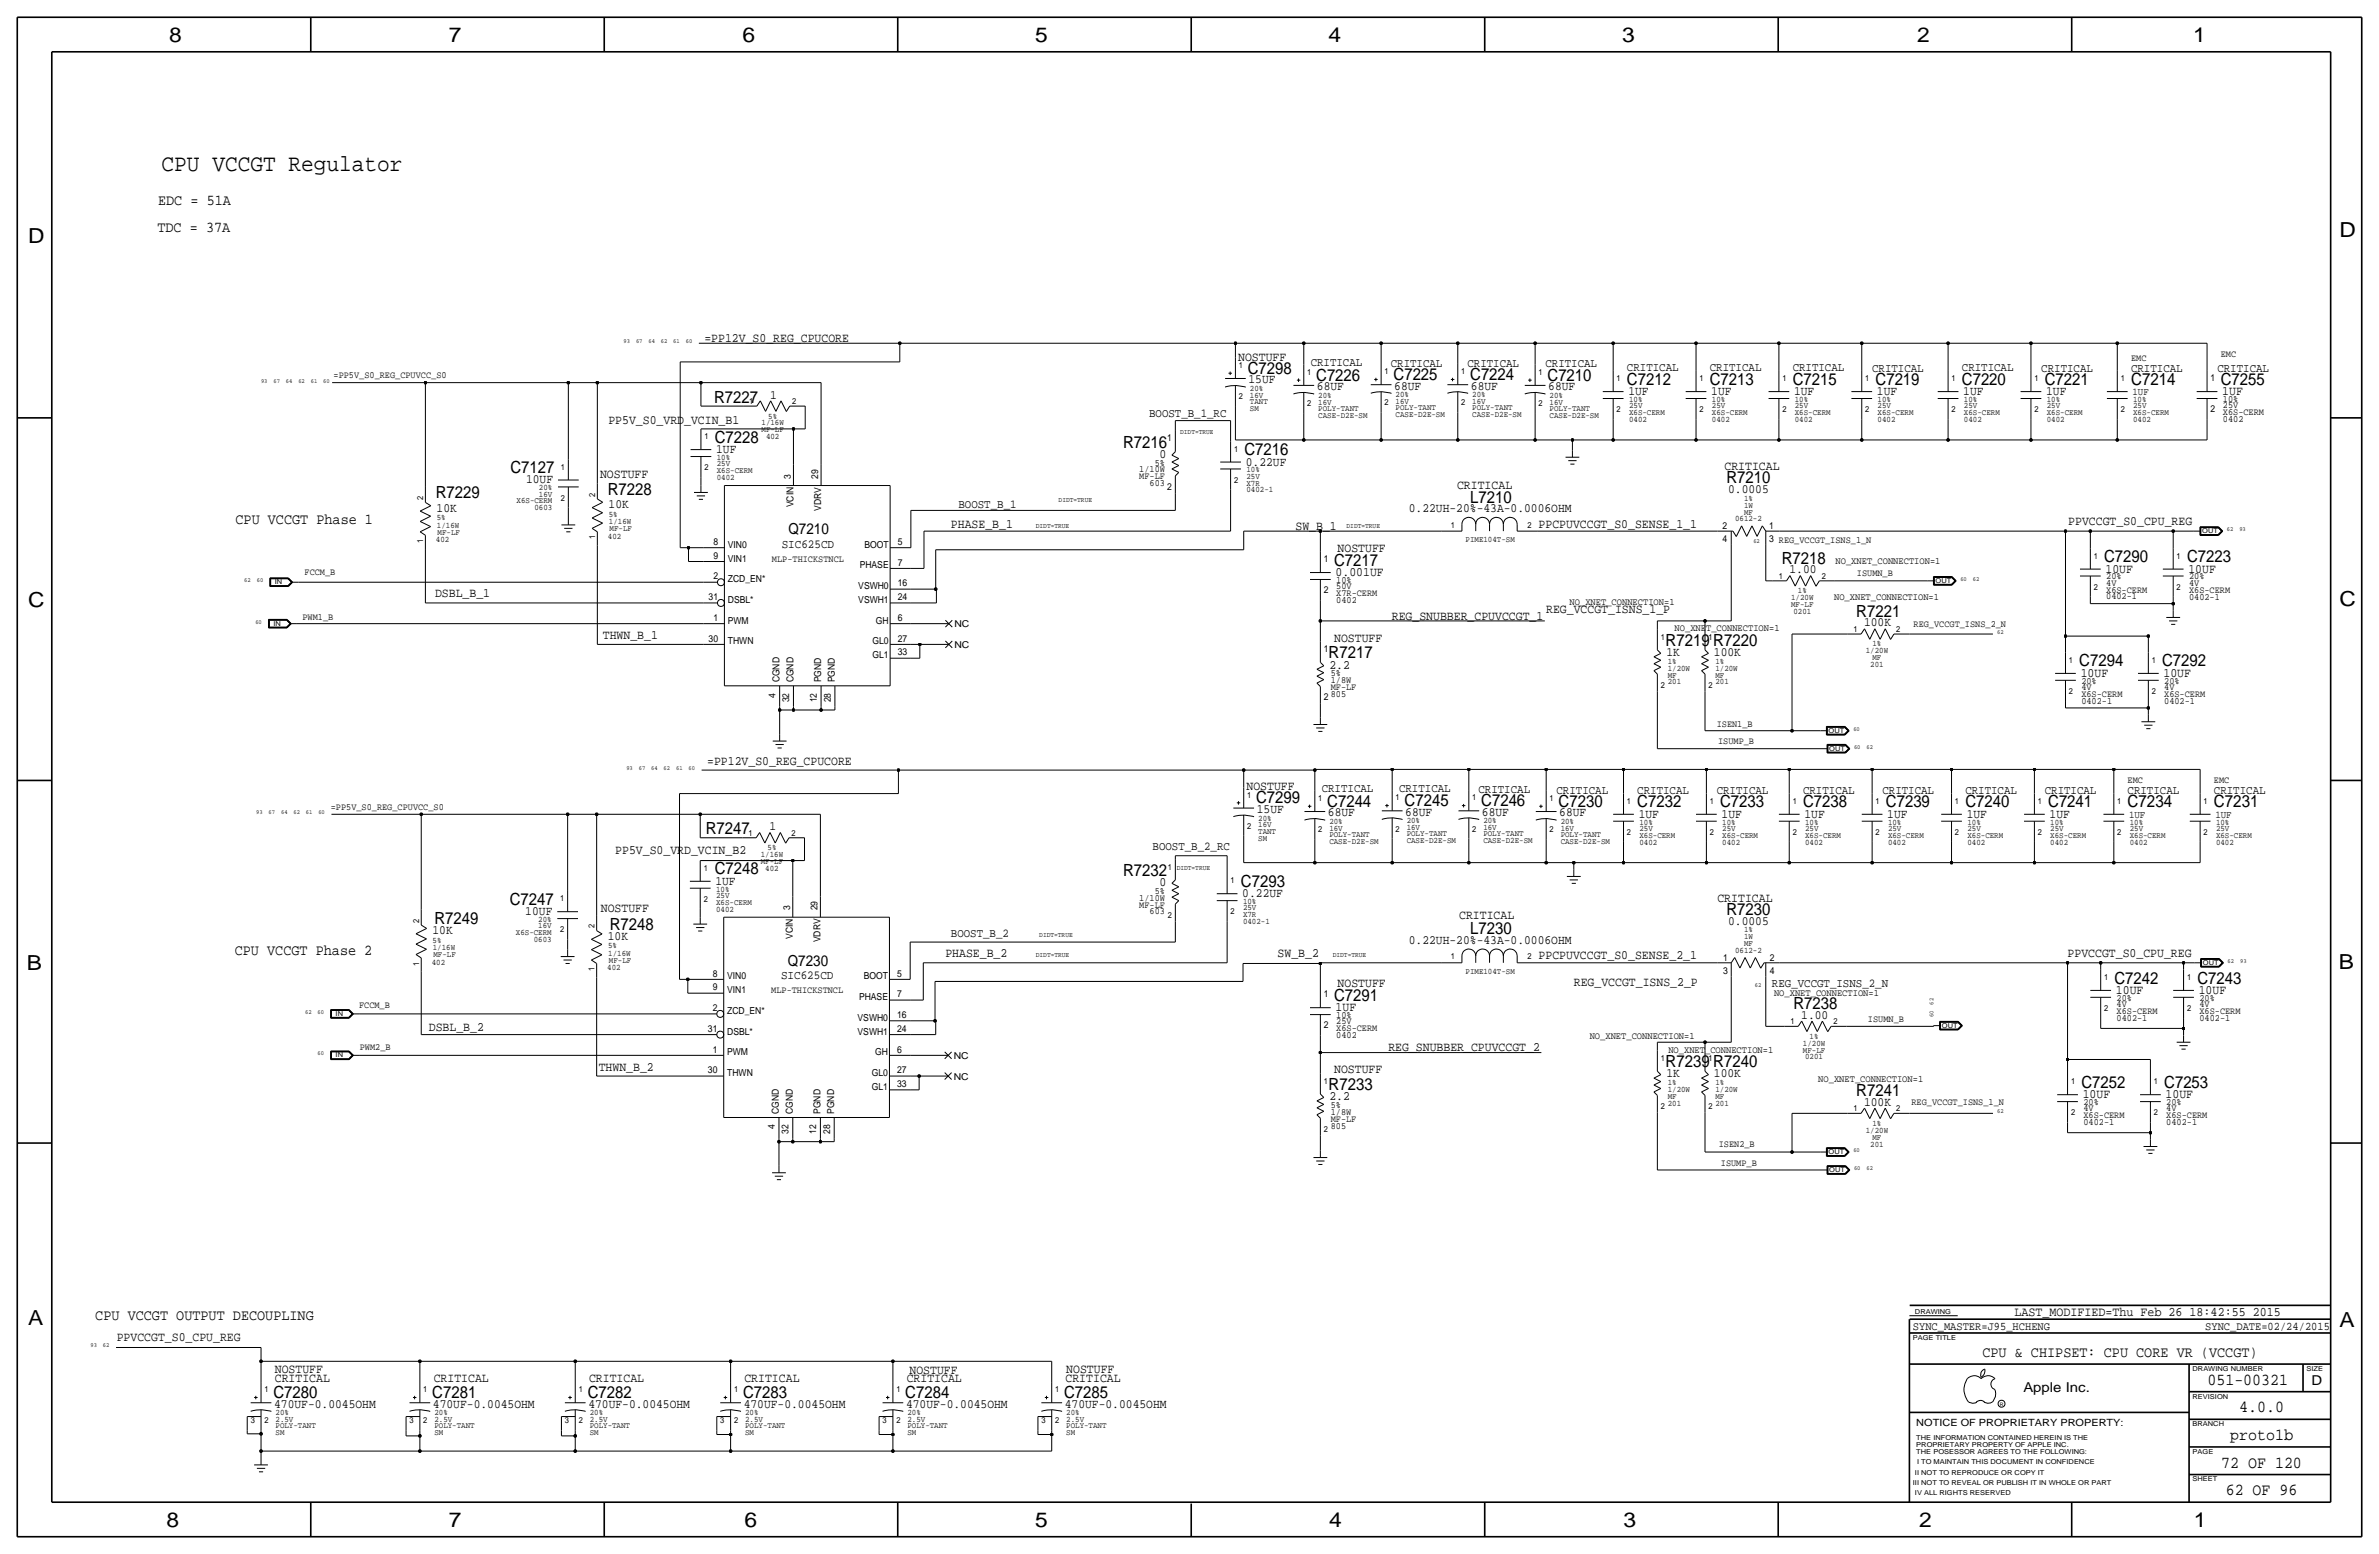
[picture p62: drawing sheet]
<svg xmlns="http://www.w3.org/2000/svg" width="875mm" height="572mm" viewBox="0 0 875 572" stroke-linecap="round" stroke-linejoin="round" font-family="sans-serif">
<defs><g id="words">
<text font-size="8.7" x="59.4" y="62.7">CPU VCCGT Regulator</text>
<g font-size="7.6">
<text x="62.2" y="15.5">8</text>
<text x="165.1" y="15.5">7</text>
<text x="273" y="15.5">6</text>
<text x="380.7" y="15.5">5</text>
<text x="488.7" y="15.5">4</text>
<text x="596.6" y="15.5">3</text>
<text x="705.1" y="15.5">2</text>
<text x="806.7" y="15.5">1</text>
<text x="10.4" y="89.4">D</text>
<text x="860.5" y="87.1">D</text>
<text x="10.4" y="223.3">C</text>
<text x="860.6" y="222.8">C</text>
<text x="9.9" y="356.6">B</text>
<text x="860.3" y="356.4">B</text>
<text x="10.4" y="487.4">A</text>
<text x="860.6" y="488.2">A</text>
<text x="61.2" y="561.6">8</text>
<text x="165.1" y="561.6">7</text>
<text x="273.8" y="561.6">6</text>
<text x="380.7" y="561.6">5</text>
<text x="488.9" y="561.6">4</text>
<text x="597.2" y="561.6">3</text>
<text x="705.9" y="561.6">2</text>
<text x="806.9" y="561.6">1</text>
</g>
<g font-size="6.2">
<text x="459" y="137.4">C7298</text>
<text x="484.1" y="140">C7226</text>
<text x="512.6" y="139.7">C7225</text>
<text x="540.8" y="139.7">C7224</text>
<text x="569.2" y="140">C7210</text>
<text x="598.4" y="141.5">C7212</text>
<text x="628.9" y="141.5">C7213</text>
<text x="659.4" y="141.5">C7215</text>
<text x="689.9" y="141.5">C7219</text>
<text x="721.6" y="141.5">C7220</text>
<text x="752.1" y="141.5">C7221</text>
<text x="783.8" y="141.5">C7214</text>
<text x="816.9" y="141.5">C7255</text>
<text x="262.7" y="148.1">R7227</text>
<text x="262.9" y="162.8">C7228</text>
<text x="413.1" y="164.6">R7216</text>
<text x="457.7" y="167.4">C7216</text>
<text x="187.8" y="174">C7127</text>
<text x="635" y="177.8">R7210</text>
<text x="160.3" y="183.1">R7229</text>
<text x="223.5" y="181.9">R7228</text>
<text x="540.7" y="184.9">L7210</text>
<text x="490.7" y="208">C7217</text>
<text x="655.3" y="207.3">R7218</text>
<text x="773.9" y="206.8">C7290</text>
<text x="804.4" y="206.8">C7223</text>
<text x="682.8" y="226.8">R7221</text>
<text x="612.6" y="237.5">R7219</text>
<text x="630.2" y="237.5">R7220</text>
<text x="488.7" y="242.1">R7217</text>
<text x="764.8" y="245.1">C7294</text>
<text x="795.3" y="245.1">C7292</text>
<text x="462" y="295.4">C7299</text>
<text x="488.2" y="296.7">C7244</text>
<text x="516.6" y="296.4">C7245</text>
<text x="544.8" y="296.4">C7246</text>
<text x="573.3" y="296.7">C7230</text>
<text x="602.2" y="296.9">C7232</text>
<text x="632.7" y="296.9">C7233</text>
<text x="663.2" y="296.9">C7238</text>
<text x="693.7" y="296.9">C7239</text>
<text x="722.9" y="296.9">C7240</text>
<text x="753.4" y="296.9">C7241</text>
<text x="782.6" y="296.9">C7234</text>
<text x="814.3" y="296.9">C7231</text>
<text x="259.6" y="306.8">R7247</text>
<text x="262.9" y="321.3">C7248</text>
<text x="413.1" y="322.1">R7232</text>
<text x="456.4" y="326.1">C7293</text>
<text x="187.5" y="332.7">C7247</text>
<text x="159.8" y="339.9">R7249</text>
<text x="224.3" y="341.9">R7248</text>
<text x="635" y="336.6">R7230</text>
<text x="540.7" y="343.7">L7230</text>
<text x="777.7" y="361.7">C7242</text>
<text x="808.2" y="361.7">C7243</text>
<text x="490.7" y="368">C7291</text>
<text x="659.7" y="371.1">R7238</text>
<text x="612.6" y="392.4">R7239</text>
<text x="630.2" y="392.4">R7240</text>
<text x="488.7" y="400.8">R7233</text>
<text x="765.6" y="400.1">C7252</text>
<text x="796" y="400.1">C7253</text>
<text x="682.8" y="403.1">R7241</text>
<text x="811.9" y="509.3">051-00321</text>
<text x="100.6" y="514.1">C7280</text>
<text x="159" y="514.1">C7281</text>
<text x="216.2" y="514.1">C7282</text>
<text x="273.3" y="514.1">C7283</text>
<text x="333" y="514.1">C7284</text>
<text x="391.4" y="514.1">C7285</text>
<text x="823.6" y="519.4">4.0.0</text>
<text x="820.3" y="529.6">proto1b</text>
<text x="817" y="539.8">72 OF 120</text>
<text x="818.7" y="549.9">62 OF 96</text>
</g>
<g font-size="5.6">
<text x="58.2" y="75.4">EDC = 51A</text>
<text x="57.9" y="85.3">TDC = 37A</text>
<text x="86.6" y="192.5">CPU VCCGT Phase 1</text>
<text x="290" y="196.3">Q7210</text>
<text x="86.4" y="351.3">CPU VCCGT Phase 2</text>
<text x="289.7" y="355.1">Q7230</text>
<text x="35.1" y="485.4">CPU VCCGT OUTPUT DECOUPLING</text>
<text x="729.2" y="499.1">CPU &amp; CHIPSET: CPU CORE VR (VCCGT)</text>
</g>
<g font-size="5">
<text x="850.2" y="509.3">D</text>
<text x="744.2" y="511.8">Apple Inc.</text>
</g>
<text font-size="4.8" x="741" y="483.9">LAST_MODIFIED=Thu Feb 26 18:42:55 2015</text>
<g font-size="4.7">
<text x="259.1" y="125.7">=PP12V_S0_REG_CPUCORE</text>
<text x="455.4" y="132.6">NOSTUFF</text>
<text x="459.2" y="141">15UF</text>
<text x="484.4" y="143.5">68UF</text>
<text x="512.8" y="143.3">68UF</text>
<text x="541" y="143.3">68UF</text>
<text x="569.5" y="143.5">68UF</text>
<text x="283.2" y="146.6">1</text>
<text x="598.9" y="145.3">1UF</text>
<text x="629.4" y="145.3">1UF</text>
<text x="659.9" y="145.3">1UF</text>
<text x="690.4" y="145.3">1UF</text>
<text x="722.1" y="145.3">1UF</text>
<text x="752.6" y="145.3">1UF</text>
<text x="817.4" y="145.3">1UF</text>
<text x="223.8" y="156">PP5V_S0_VRD_VCIN_B1</text>
<text x="263.4" y="166.6">1UF</text>
<text x="426.5" y="168.4">0</text>
<text x="458.2" y="171.2">0.22UF</text>
<text x="634.3" y="173">CRITICAL</text>
<text x="193.5" y="177.8">10UF</text>
<text x="220.7" y="175.8">NOSTUFF</text>
<text x="535.9" y="179.8">CRITICAL</text>
<text x="635.6" y="181.4">0.0005</text>
<text x="160.6" y="188.2">10K</text>
<text x="223.8" y="186.9">10K</text>
<text x="518.2" y="188.5">0.22UH-20%-43A-0.0006OHM</text>
<text x="349.8" y="194.1">PHASE_B_1</text>
<text x="476.5" y="194.8">SW_B_1</text>
<text x="565.9" y="194.1">PPCPUVCCGT_S0_SENSE_1_1</text>
<text x="760.7" y="193">PPVCCGT_S0_CPU_REG</text>
<text x="492" y="202.9">NOSTUFF</text>
<text x="491.2" y="211.8">0.001UF</text>
<text x="658.2" y="210.8">1.00</text>
<text x="774.4" y="210.6">10UF</text>
<text x="804.9" y="210.6">10UF</text>
<text x="160" y="219.7">DSBL_B_1</text>
<text x="511.9" y="227.8">REG_SNUBBER_CPUVCCGT_1</text>
<text x="568.7" y="225.6">REG_VCCGT_ISNS_1_P</text>
<text x="685.6" y="230.4">100K</text>
<text x="221.7" y="235">THWN_B_1</text>
<text x="490.7" y="236">NOSTUFF</text>
<text x="488.9" y="245.9">2.2</text>
<text x="612.9" y="241.3">1K</text>
<text x="630.4" y="241.3">100K</text>
<text x="765.3" y="248.9">10UF</text>
<text x="795.8" y="248.9">10UF</text>
<text x="260.1" y="281.2">=PP12V_S0_REG_CPUCORE</text>
<text x="458.5" y="290.6">NOSTUFF</text>
<text x="462.3" y="299">15UF</text>
<text x="516.9" y="300">68UF</text>
<text x="545.1" y="300">68UF</text>
<text x="283" y="305.3">1</text>
<text x="488.4" y="300.2">68UF</text>
<text x="573.5" y="300.2">68UF</text>
<text x="602.7" y="300.7">1UF</text>
<text x="633.2" y="300.7">1UF</text>
<text x="663.7" y="300.7">1UF</text>
<text x="694.2" y="300.7">1UF</text>
<text x="723.4" y="300.7">1UF</text>
<text x="753.9" y="300.7">1UF</text>
<text x="226.3" y="314.2">PP5V_S0_VRD_VCIN_B2</text>
<text x="263.1" y="325.4">1UF</text>
<text x="426.5" y="325.9">0</text>
<text x="456.9" y="329.9">0.22UF</text>
<text x="221" y="335.3">NOSTUFF</text>
<text x="631.7" y="331.7">CRITICAL</text>
<text x="193.2" y="336.6">10UF</text>
<text x="536.7" y="338.1">CRITICAL</text>
<text x="635.6" y="340.1">0.0005</text>
<text x="159.1" y="343.7">10K</text>
<text x="223.6" y="345.7">10K</text>
<text x="518.2" y="347.2">0.22UH-20%-43A-0.0006OHM</text>
<text x="347.7" y="351.8">PHASE_B_2</text>
<text x="469.9" y="352">SW_B_2</text>
<text x="565.9" y="352.8">PPCPUVCCGT_S0_SENSE_2_1</text>
<text x="760.5" y="351.8">PPVCCGT_S0_CPU_REG</text>
<text x="492" y="363">NOSTUFF</text>
<text x="578.9" y="362.7">REG_VCCGT_ISNS_2_P</text>
<text x="778.3" y="365.5">10UF</text>
<text x="808.7" y="365.5">10UF</text>
<text x="491.2" y="371.9">1UF</text>
<text x="662.5" y="374.6">1.00</text>
<text x="157.7" y="379.2">DSBL_B_2</text>
<text x="510.7" y="386.6">REG_SNUBBER_CPUVCCGT_2</text>
<text x="220.2" y="394">THWN_B_2</text>
<text x="490.7" y="394.7">NOSTUFF</text>
<text x="612.9" y="396.2">1K</text>
<text x="630.4" y="396.2">100K</text>
<text x="488.9" y="404.6">2.2</text>
<text x="685.6" y="406.7">100K</text>
<text x="766.1" y="403.9">10UF</text>
<text x="796.5" y="403.9">10UF</text>
<text x="42.9" y="493.3">PPVCCGT_S0_CPU_REG</text>
<text x="101.1" y="505">NOSTUFF</text>
<text x="101.1" y="508.3">CRITICAL</text>
<text x="159.5" y="508.3">CRITICAL</text>
<text x="216.7" y="508.3">CRITICAL</text>
<text x="273.8" y="508.3">CRITICAL</text>
<text x="333.5" y="508.3">CRITICAL</text>
<text x="334.5" y="505.5">NOSTUFF</text>
<text x="391.9" y="508.3">CRITICAL</text>
<text x="392.2" y="505">NOSTUFF</text>
<text x="100.8" y="517.7">470UF-0.0045OHM</text>
<text x="159.3" y="517.7">470UF-0.0045OHM</text>
<text x="216.4" y="517.7">470UF-0.0045OHM</text>
<text x="273.6" y="517.7">470UF-0.0045OHM</text>
<text x="333.2" y="517.7">470UF-0.0045OHM</text>
<text x="391.7" y="517.7">470UF-0.0045OHM</text>
</g>
<g font-size="4.5">
<text x="287.5" y="201.4">SIC625CD</text>
<text x="287.3" y="360.2">SIC625CD</text>
</g>
<g font-size="4.4">
<text x="482.1" y="134.6">CRITICAL</text>
<text x="511.6" y="134.9">CRITICAL</text>
<text x="539.8" y="134.9">CRITICAL</text>
<text x="568.5" y="135.1">CRITICAL</text>
<text x="598.4" y="136.4">CRITICAL</text>
<text x="628.9" y="136.4">CRITICAL</text>
<text x="659.4" y="136.4">CRITICAL</text>
<text x="688.6" y="136.7">CRITICAL</text>
<text x="721.6" y="136.4">CRITICAL</text>
<text x="750.8" y="136.7">CRITICAL</text>
<text x="783.8" y="136.7">CRITICAL</text>
<text x="815.6" y="136.7">CRITICAL</text>
<text x="422.7" y="153.4">BOOST_B_1_RC</text>
<text x="352.6" y="186.7">BOOST_B_1</text>
<text x="486.2" y="291.3">CRITICAL</text>
<text x="514.6" y="291.1">CRITICAL</text>
<text x="543.8" y="291.6">CRITICAL</text>
<text x="572.5" y="291.8">CRITICAL</text>
<text x="602.2" y="291.8">CRITICAL</text>
<text x="631.4" y="292.1">CRITICAL</text>
<text x="663.2" y="291.8">CRITICAL</text>
<text x="692.4" y="292.1">CRITICAL</text>
<text x="722.9" y="291.8">CRITICAL</text>
<text x="752.1" y="292.1">CRITICAL</text>
<text x="782.6" y="292.1">CRITICAL</text>
<text x="814.3" y="292.1">CRITICAL</text>
<text x="423.9" y="312.7">BOOST_B_2_RC</text>
<text x="349.8" y="344.4">BOOST_B_2</text>
<text x="651.8" y="363">REG_VCCGT_ISNS_2_N</text>
</g>
<g font-size="4.3">
<text x="703.6" y="488.9">SYNC_MASTER=J95_HCHENG</text>
<text x="811.1" y="488.9">SYNC_DATE=02/24/2015</text>
</g>
<g font-size="3.8">
<text x="784.4" y="145.3">1UF</text>
<text x="783.1" y="300.7">1UF</text>
<text x="814.8" y="300.7">1UF</text>
</g>
<text font-size="3.7" x="704.8" y="524.5">NOTICE OF PROPRIETARY PROPERTY:</text>
<g font-size="3.6">
<text x="675.1" y="207.3">NO_XNET_CONNECTION=1</text>
<text x="674.6" y="220.7">NO_XNET_CONNECTION=1</text>
<text x="577.3" y="222.5">NO_XNET_CONNECTION=1</text>
<text x="615.9" y="231.9">NO_XNET_CONNECTION=1</text>
<text x="652.5" y="366.3">NO_XNET_CONNECTION=1</text>
<text x="584.7" y="382.3">NO_XNET_CONNECTION=1</text>
<text x="613.7" y="387.1">NO_XNET_CONNECTION=1</text>
<text x="668.8" y="397.8">NO_XNET_CONNECTION=1</text>
</g>
<g font-size="3.5">
<text x="816.9" y="131.3">EMC</text>
<text x="783.8" y="132.6">EMC</text>
<text x="122.7" y="139.2">=PP5V_S0_REG_CPUVCC_S0</text>
<text x="813.1" y="140.2">1</text>
<text x="817.6" y="147.8">10%</text>
<text x="813.1" y="151.6">2</text>
<text x="817.6" y="150.1">25V</text>
<text x="817.6" y="152.7">X6S-CERM</text>
<text x="817.6" y="155.2">0402</text>
<text x="429.3" y="162.3">1</text>
<text x="419" y="173.7">1/10W</text>
<text x="424.7" y="171.2">5%</text>
<text x="290.8" y="176" transform="rotate(-90 290.8 176)">3</text>
<text x="301" y="176" transform="rotate(-90 301 176)">29</text>
<text x="419" y="176.3">MF-LF</text>
<text x="422.8" y="178.8">603</text>
<text x="429.3" y="180.1">2</text>
<text x="291.8" y="186.6" transform="rotate(-90 291.8 186.6)">VCIN</text>
<text x="302" y="187.8" transform="rotate(-90 302 187.8)">VDRV</text>
<text x="633.5" y="194.6">2</text>
<text x="650.7" y="194.6">1</text>
<text x="262.4" y="200.4">8</text>
<text x="267.7" y="201.4">VIN0</text>
<text x="318" y="201.4">BOOT</text>
<text x="330.2" y="200.4">5</text>
<text x="633.5" y="199.4">4</text>
<text x="650.7" y="199.4">3 REG_VCCGT_ISNS_1_N</text>
<text x="262.4" y="205.5">9</text>
<text x="267.7" y="206.5">VIN1</text>
<text x="283.9" y="206.5">MLP-THICKSTNCL</text>
<text x="316.2" y="209">PHASE</text>
<text x="330.2" y="208">7</text>
<text x="486.9" y="206.8">1</text>
<text x="112" y="211.3">FCCM_B</text>
<text x="262.4" y="213.1">2</text>
<text x="267.7" y="214.1">ZCD_EN*</text>
<text x="330.2" y="215.6">16</text>
<text x="491.5" y="214.4">10%</text>
<text x="683" y="211.8">ISUMN_B</text>
<text x="774.7" y="213.1">20%</text>
<text x="774.7" y="215.4">4V</text>
<text x="805.2" y="215.4">4V</text>
<text x="805.2" y="213.1">20%</text>
<text x="260.7" y="220.7">31</text>
<text x="267.7" y="221.7">DSBL*</text>
<text x="315.7" y="221.7">VSWH1</text>
<text x="315.7" y="216.7">VSWH0</text>
<text x="330.2" y="220.7">24</text>
<text x="486.9" y="218.2">2</text>
<text x="491.5" y="219.2">X7R-CERM</text>
<text x="491.5" y="216.7">50V</text>
<text x="491.5" y="221.7">0402</text>
<text x="774.7" y="220.5">0402-1</text>
<text x="774.7" y="217.9">X6S-CERM</text>
<text x="805.2" y="220.5">0402-1</text>
<text x="805.2" y="217.9">X6S-CERM</text>
<text x="111.3" y="227.8">PWM1_B</text>
<text x="262.4" y="228.3">1</text>
<text x="267.7" y="229.4">PWM</text>
<text x="322.2" y="229.4">GH</text>
<text x="330.2" y="228.3">6</text>
<text x="351" y="230.6">NC</text>
<text x="703.8" y="230.6">REG_VCCGT_ISNS_2_N</text>
<text x="260.7" y="236">30</text>
<text x="267.7" y="237">THWN</text>
<text x="320.9" y="237">GL0</text>
<text x="330.2" y="236">27</text>
<text x="351" y="238.3">NC</text>
<text x="486.9" y="239.8">1</text>
<text x="320.9" y="242.1">GL1</text>
<text x="330.2" y="241">33</text>
<text x="286.8" y="251" transform="rotate(-90 286.8 251)">CGND</text>
<text x="291.8" y="251" transform="rotate(-90 291.8 251)">CGND</text>
<text x="302" y="251" transform="rotate(-90 302 251)">PGND</text>
<text x="307.1" y="251" transform="rotate(-90 307.1 251)">PGND</text>
<text x="489.5" y="248.7">5%</text>
<text x="489.5" y="251.2">1/8W</text>
<text x="765.6" y="251.5">20%</text>
<text x="796" y="251.5">20%</text>
<text x="285.2" y="256.5" transform="rotate(-90 285.2 256.5)">4</text>
<text x="486.9" y="257.6">2</text>
<text x="489.5" y="256.3">805</text>
<text x="489.5" y="253.7">MF-LF</text>
<text x="765.6" y="256.3">X6S-CERM</text>
<text x="765.6" y="253.7">4V</text>
<text x="796" y="256.3">X6S-CERM</text>
<text x="796" y="253.7">4V</text>
<text x="290.3" y="258.3" transform="rotate(-90 290.3 258.3)">32</text>
<text x="300.5" y="258.3" transform="rotate(-90 300.5 258.3)">12</text>
<text x="305.6" y="258.3" transform="rotate(-90 305.6 258.3)">28</text>
<text x="765.6" y="258.8">0402-1</text>
<text x="796" y="258.8">0402-1</text>
<text x="631.4" y="267.5">ISEN1_B</text>
<text x="632" y="273.6">ISUMP_B</text>
<text x="782.6" y="288">EMC</text>
<text x="814.3" y="288">EMC</text>
<text x="121.7" y="297.9">=PP5V_S0_REG_CPUVCC_S0</text>
<text x="424.7" y="328.7">5%</text>
<text x="290.6" y="334.8" transform="rotate(-90 290.6 334.8)">3</text>
<text x="300.7" y="334.8" transform="rotate(-90 300.7 334.8)">29</text>
<text x="419" y="333.8">MF-LF</text>
<text x="419" y="331.2">1/10W</text>
<text x="422.8" y="336.3">603</text>
<text x="291.6" y="345.3" transform="rotate(-90 291.6 345.3)">VCIN</text>
<text x="301.8" y="346.6" transform="rotate(-90 301.8 346.6)">VDRV</text>
<text x="633.8" y="353.3">1</text>
<text x="651" y="353.3">2</text>
<text x="262.2" y="359.2">8</text>
<text x="329.9" y="359.2">5</text>
<text x="633.8" y="358.1">3</text>
<text x="651" y="358.1">4</text>
<text x="262.2" y="364.2">9</text>
<text x="267.5" y="365.2">VIN1</text>
<text x="267.5" y="360.2">VIN0</text>
<text x="283.7" y="365.3">MLP-THICKSTNCL</text>
<text x="317.7" y="360.2">BOOT</text>
<text x="132.1" y="370.8">FCCM_B</text>
<text x="262.2" y="371.9">2</text>
<text x="316" y="367.8">PHASE</text>
<text x="329.9" y="366.8">7</text>
<text x="486.9" y="366.8">1</text>
<text x="778.5" y="368">20%</text>
<text x="778.5" y="370.3">4V</text>
<text x="809" y="368">20%</text>
<text x="809" y="370.3">4V</text>
<text x="267.5" y="372.9">ZCD_EN*</text>
<text x="315.4" y="375.4">VSWH0</text>
<text x="329.9" y="374.4">16</text>
<text x="491.5" y="376.7">25V</text>
<text x="491.5" y="374.4">10%</text>
<text x="687.1" y="375.9">ISUMN_B</text>
<text x="778.5" y="375.4">0402-1</text>
<text x="778.5" y="372.9">X6S-CERM</text>
<text x="809" y="372.9">X6S-CERM</text>
<text x="809" y="375.4">0402-1</text>
<text x="260.4" y="379.5">31</text>
<text x="267.5" y="380.5">DSBL*</text>
<text x="315.4" y="380.5">VSWH1</text>
<text x="329.9" y="379.5">24</text>
<text x="486.9" y="378.2">2</text>
<text x="491.5" y="381.8">0402</text>
<text x="491.5" y="379.2">X6S-CERM</text>
<text x="132.3" y="386.1">PWM2_B</text>
<text x="262.2" y="387.1">1</text>
<text x="267.5" y="388.1">PWM</text>
<text x="321.9" y="388.1">GH</text>
<text x="329.9" y="387.1">6</text>
<text x="350.8" y="389.4">NC</text>
<text x="260.4" y="394.7">30</text>
<text x="267.5" y="395.7">THWN</text>
<text x="320.7" y="395.7">GL0</text>
<text x="329.9" y="394.7">27</text>
<text x="320.7" y="400.8">GL1</text>
<text x="329.9" y="399.8">33</text>
<text x="350.8" y="397">NC</text>
<text x="489.5" y="407.4">5%</text>
<text x="703.1" y="406.4">REG_VCCGT_ISNS_1_N</text>
<text x="766.3" y="406.4">20%</text>
<text x="796.8" y="406.4">20%</text>
<text x="286.5" y="409.7" transform="rotate(-90 286.5 409.7)">CGND</text>
<text x="291.6" y="409.7" transform="rotate(-90 291.6 409.7)">CGND</text>
<text x="301.8" y="409.7" transform="rotate(-90 301.8 409.7)">PGND</text>
<text x="306.8" y="409.7" transform="rotate(-90 306.8 409.7)">PGND</text>
<text x="489.5" y="412.5">MF-LF</text>
<text x="489.5" y="410">1/8W</text>
<text x="766.3" y="408.7">4V</text>
<text x="766.3" y="413.8">0402-1</text>
<text x="766.3" y="411.2">X6S-CERM</text>
<text x="796.8" y="408.7">4V</text>
<text x="796.8" y="411.2">X6S-CERM</text>
<text x="796.8" y="413.8">0402-1</text>
<text x="285" y="415.3" transform="rotate(-90 285 415.3)">4</text>
<text x="290.1" y="417" transform="rotate(-90 290.1 417)">32</text>
<text x="300.2" y="417" transform="rotate(-90 300.2 417)">12</text>
<text x="305.3" y="417" transform="rotate(-90 305.3 417)">28</text>
<text x="489.5" y="415">805</text>
<text x="632.2" y="421.9">ISEN2_B</text>
<text x="633" y="428.8">ISUMP_B</text>
</g>
<g font-size="3.1">
<text x="455.7" y="135.4">1</text>
<text x="480.8" y="137.9">1</text>
<text x="509.3" y="137.7">1</text>
<text x="537.5" y="137.7">1</text>
<text x="565.9" y="137.9">1</text>
<text x="459.7" y="143.8">20%</text>
<text x="594.6" y="140.2">1</text>
<text x="625.1" y="140.2">1</text>
<text x="655.6" y="140.2">1</text>
<text x="686.1" y="140.2">1</text>
<text x="717.8" y="140.2">1</text>
<text x="748.3" y="140.2">1</text>
<text x="780" y="140.2">1</text>
<text x="275.6" y="148.6">1</text>
<text x="291.3" y="148.6">2</text>
<text x="455.7" y="146.8">2</text>
<text x="459.7" y="148.6">TANT</text>
<text x="459.7" y="146.3">16V</text>
<text x="480.8" y="149.4">2</text>
<text x="484.9" y="148.8">16V</text>
<text x="484.9" y="146.3">20%</text>
<text x="509.3" y="149.1">2</text>
<text x="513.3" y="148.6">16V</text>
<text x="513.3" y="146.1">20%</text>
<text x="537.5" y="149.1">2</text>
<text x="541.5" y="146.1">20%</text>
<text x="541.5" y="148.6">16V</text>
<text x="565.9" y="149.4">2</text>
<text x="570" y="146.3">20%</text>
<text x="570" y="148.8">16V</text>
<text x="599.2" y="147.8">10%</text>
<text x="629.7" y="147.8">10%</text>
<text x="660.1" y="147.8">10%</text>
<text x="690.6" y="147.8">10%</text>
<text x="722.4" y="147.8">10%</text>
<text x="752.9" y="147.8">10%</text>
<text x="784.6" y="147.8">10%</text>
<text x="282.6" y="153.9">5%</text>
<text x="459.7" y="151.1">SM</text>
<text x="484.9" y="151.1">POLY-TANT</text>
<text x="484.9" y="153.7">CASE-D2E-SM</text>
<text x="513.3" y="150.9">POLY-TANT</text>
<text x="513.3" y="153.4">CASE-D2E-SM</text>
<text x="541.5" y="150.9">POLY-TANT</text>
<text x="541.5" y="153.4">CASE-D2E-SM</text>
<text x="570" y="151.1">POLY-TANT</text>
<text x="570" y="153.7">CASE-D2E-SM</text>
<text x="594.6" y="151.6">2</text>
<text x="599.2" y="155.2">0402</text>
<text x="599.2" y="152.7">X6S-CERM</text>
<text x="599.2" y="150.1">25V</text>
<text x="625.1" y="151.6">2</text>
<text x="629.7" y="150.1">25V</text>
<text x="629.7" y="152.7">X6S-CERM</text>
<text x="629.7" y="155.2">0402</text>
<text x="655.6" y="151.6">2</text>
<text x="660.1" y="155.2">0402</text>
<text x="660.1" y="150.1">25V</text>
<text x="660.1" y="152.7">X6S-CERM</text>
<text x="686.1" y="151.6">2</text>
<text x="690.6" y="150.1">25V</text>
<text x="690.6" y="152.7">X6S-CERM</text>
<text x="690.6" y="155.2">0402</text>
<text x="717.8" y="151.6">2</text>
<text x="722.4" y="150.1">25V</text>
<text x="722.4" y="152.7">X6S-CERM</text>
<text x="722.4" y="155.2">0402</text>
<text x="748.3" y="151.6">2</text>
<text x="752.9" y="150.1">25V</text>
<text x="752.9" y="155.2">0402</text>
<text x="752.9" y="152.7">X6S-CERM</text>
<text x="780" y="151.6">2</text>
<text x="784.6" y="150.1">25V</text>
<text x="784.6" y="155.2">0402</text>
<text x="784.6" y="152.7">X6S-CERM</text>
<text x="259.1" y="161.5">1</text>
<text x="280.1" y="159">MF-LF</text>
<text x="280.1" y="156.5">1/16W</text>
<text x="281.8" y="161.5">402</text>
<text x="453.9" y="166.1">1</text>
<text x="206.2" y="172.7">1</text>
<text x="259.1" y="173">2</text>
<text x="263.7" y="169.2">10%</text>
<text x="263.7" y="174">X6S-CERM</text>
<text x="263.7" y="171.5">25V</text>
<text x="458.5" y="173.7">10%</text>
<text x="263.7" y="176.5">0402</text>
<text x="453.9" y="177.5">2</text>
<text x="458.5" y="178.6">X7R</text>
<text x="458.5" y="176">25V</text>
<text x="155.7" y="183.9" transform="rotate(-90 155.7 183.9)">2</text>
<text x="190" y="185.2">X6S-CERM</text>
<text x="198.3" y="182.6">16V</text>
<text x="198.3" y="180.3">20%</text>
<text x="206.2" y="184.2">2</text>
<text x="218.9" y="182.6" transform="rotate(-90 218.9 182.6)">2</text>
<text x="458.5" y="181.1">0402-1</text>
<text x="641.5" y="184.2">1%</text>
<text x="160.7" y="191.3">5%</text>
<text x="196.6" y="187.7">0603</text>
<text x="223.9" y="190">5%</text>
<text x="638.2" y="191.8">0612-2</text>
<text x="641.5" y="186.7">1W</text>
<text x="641.5" y="189.2">MF</text>
<text x="160.7" y="194.1">1/16W</text>
<text x="161" y="196.6">MF-LF</text>
<text x="224" y="192.8">1/16W</text>
<text x="224.2" y="195.3">MF-LF</text>
<text x="533.6" y="194.1">1</text>
<text x="561.8" y="194.1">2</text>
<text x="155.7" y="199.6" transform="rotate(-90 155.7 199.6)">1</text>
<text x="160.3" y="199.4">402</text>
<text x="218.9" y="198.4" transform="rotate(-90 218.9 198.4)">1</text>
<text x="223.6" y="198.1">402</text>
<text x="539.1" y="199.4">PIME104T-SM</text>
<text x="770.1" y="205.5">1</text>
<text x="800.6" y="205.5">1</text>
<text x="654.3" y="212.9">1</text>
<text x="670.1" y="212.9">2</text>
<text x="658.8" y="220.7">1/20W</text>
<text x="661.3" y="218.2">1%</text>
<text x="770.1" y="216.9">2</text>
<text x="800.6" y="216.9">2</text>
<text x="658.8" y="223.3">MF-LF</text>
<text x="659.6" y="225.8">0201</text>
<text x="681.7" y="232.4">1</text>
<text x="697.5" y="232.4">2</text>
<text x="610.9" y="235.2">1</text>
<text x="628.4" y="235.2">1</text>
<text x="688.7" y="237.7">1%</text>
<text x="613.4" y="244.1">1%</text>
<text x="630.9" y="244.1">1%</text>
<text x="686.2" y="240.3">1/20W</text>
<text x="687.9" y="245.4">201</text>
<text x="688.7" y="242.8">MF</text>
<text x="761" y="243.8">1</text>
<text x="791.5" y="243.8">1</text>
<text x="613.4" y="251.7">201</text>
<text x="613.4" y="249.2">MF</text>
<text x="613.4" y="246.6">1/20W</text>
<text x="630.9" y="251.7">201</text>
<text x="630.9" y="249.2">MF</text>
<text x="630.9" y="246.6">1/20W</text>
<text x="610.9" y="253">2</text>
<text x="628.4" y="253">2</text>
<text x="761" y="255.3">2</text>
<text x="791.5" y="255.3">2</text>
<text x="458.7" y="293.4">1</text>
<text x="484.9" y="294.6">1</text>
<text x="513.3" y="294.4">1</text>
<text x="541.5" y="294.4">1</text>
<text x="570" y="294.6">1</text>
<text x="598.4" y="295.7">1</text>
<text x="628.9" y="295.7">1</text>
<text x="659.4" y="295.7">1</text>
<text x="689.9" y="295.7">1</text>
<text x="719.1" y="295.7">1</text>
<text x="749.6" y="295.7">1</text>
<text x="778.8" y="295.7">1</text>
<text x="810.5" y="295.7">1</text>
<text x="458.7" y="304.8">2</text>
<text x="462.8" y="301.8">20%</text>
<text x="462.8" y="304.3">16V</text>
<text x="488.9" y="305.6">16V</text>
<text x="488.9" y="303">20%</text>
<text x="513.3" y="305.8">2</text>
<text x="517.4" y="305.3">16V</text>
<text x="517.4" y="302.8">20%</text>
<text x="541.5" y="305.8">2</text>
<text x="545.6" y="305.3">16V</text>
<text x="545.6" y="302.8">20%</text>
<text x="574" y="303">20%</text>
<text x="574" y="305.6">16V</text>
<text x="603" y="305.6">25V</text>
<text x="603" y="303.3">10%</text>
<text x="633.5" y="305.6">25V</text>
<text x="633.5" y="303.3">10%</text>
<text x="664" y="303.3">10%</text>
<text x="664" y="305.6">25V</text>
<text x="694.4" y="305.6">25V</text>
<text x="694.4" y="303.3">10%</text>
<text x="723.6" y="303.3">10%</text>
<text x="723.6" y="305.6">25V</text>
<text x="754.1" y="303.3">10%</text>
<text x="754.1" y="305.6">25V</text>
<text x="783.3" y="305.6">25V</text>
<text x="783.3" y="303.3">10%</text>
<text x="815.1" y="305.6">25V</text>
<text x="815.1" y="303.3">10%</text>
<text x="275.3" y="307.3">1</text>
<text x="291.1" y="307.3">2</text>
<text x="462.8" y="309.1">SM</text>
<text x="462.8" y="306.6">TANT</text>
<text x="484.9" y="306.1">2</text>
<text x="488.9" y="310.4">CASE-D2E-SM</text>
<text x="488.9" y="307.8">POLY-TANT</text>
<text x="517.4" y="307.6">POLY-TANT</text>
<text x="517.4" y="310.1">CASE-D2E-SM</text>
<text x="545.6" y="310.1">CASE-D2E-SM</text>
<text x="545.6" y="307.6">POLY-TANT</text>
<text x="570" y="306.1">2</text>
<text x="574" y="310.4">CASE-D2E-SM</text>
<text x="574" y="307.8">POLY-TANT</text>
<text x="598.4" y="307.1">2</text>
<text x="603" y="308.1">X6S-CERM</text>
<text x="603" y="310.6">0402</text>
<text x="628.9" y="307.1">2</text>
<text x="633.5" y="310.6">0402</text>
<text x="633.5" y="308.1">X6S-CERM</text>
<text x="659.4" y="307.1">2</text>
<text x="664" y="308.1">X6S-CERM</text>
<text x="664" y="310.6">0402</text>
<text x="689.9" y="307.1">2</text>
<text x="694.4" y="308.1">X6S-CERM</text>
<text x="694.4" y="310.6">0402</text>
<text x="719.1" y="307.1">2</text>
<text x="723.6" y="310.6">0402</text>
<text x="723.6" y="308.1">X6S-CERM</text>
<text x="749.6" y="307.1">2</text>
<text x="754.1" y="308.1">X6S-CERM</text>
<text x="754.1" y="310.6">0402</text>
<text x="778.8" y="307.1">2</text>
<text x="783.3" y="310.6">0402</text>
<text x="783.3" y="308.1">X6S-CERM</text>
<text x="810.5" y="307.1">2</text>
<text x="815.1" y="308.1">X6S-CERM</text>
<text x="815.1" y="310.6">0402</text>
<text x="279.8" y="317.8">MF-LF</text>
<text x="279.8" y="315.2">1/16W</text>
<text x="282.3" y="312.7">5%</text>
<text x="258.8" y="320.3">1</text>
<text x="281.5" y="320.3">402</text>
<text x="429.5" y="319.8">1</text>
<text x="263.4" y="327.9">10%</text>
<text x="452.6" y="324.9">1</text>
<text x="206" y="331.5">1</text>
<text x="258.8" y="331.7">2</text>
<text x="263.4" y="335.3">0402</text>
<text x="263.4" y="332.7">X6S-CERM</text>
<text x="263.4" y="330.2">25V</text>
<text x="457.2" y="332.5">10%</text>
<text x="457.2" y="334.8">25V</text>
<text x="154.2" y="339.3" transform="rotate(-90 154.2 339.3)">2</text>
<text x="198" y="341.4">16V</text>
<text x="198" y="339.1">20%</text>
<text x="218.7" y="341.4" transform="rotate(-90 218.7 341.4)">2</text>
<text x="429.5" y="337.6">2</text>
<text x="452.6" y="336.3">2</text>
<text x="457.2" y="339.9">0402-1</text>
<text x="457.2" y="337.3">X7R</text>
<text x="159.1" y="346.7">5%</text>
<text x="189.7" y="343.9">X6S-CERM</text>
<text x="196.3" y="346.5">0603</text>
<text x="206" y="342.9">2</text>
<text x="641.5" y="345.4">1W</text>
<text x="641.5" y="348">MF</text>
<text x="641.5" y="342.9">1%</text>
<text x="159.2" y="349.5">1/16W</text>
<text x="159.5" y="352">MF-LF</text>
<text x="223.6" y="348.7">5%</text>
<text x="223.7" y="351.5">1/16W</text>
<text x="533.6" y="352.8">1</text>
<text x="561.8" y="352.8">2</text>
<text x="638.2" y="350.5">0612-2</text>
<text x="154.2" y="355.1" transform="rotate(-90 154.2 355.1)">1</text>
<text x="158.8" y="354.8">402</text>
<text x="218.7" y="357.1" transform="rotate(-90 218.7 357.1)">1</text>
<text x="223.3" y="356.9">402</text>
<text x="224" y="354.1">MF-LF</text>
<text x="539.1" y="358.1">PIME104T-SM</text>
<text x="773.9" y="360.4">1</text>
<text x="804.4" y="360.4">1</text>
<text x="773.9" y="371.9">2</text>
<text x="804.4" y="371.9">2</text>
<text x="658.6" y="376.7">1</text>
<text x="674.4" y="376.7">2</text>
<text x="665.6" y="382">1%</text>
<text x="663.1" y="384.6">1/20W</text>
<text x="663.1" y="387.1">MF-LF</text>
<text x="664" y="389.6">0201</text>
<text x="610.9" y="390.1">1</text>
<text x="628.4" y="390.1">1</text>
<text x="486.9" y="398.5">1</text>
<text x="613.4" y="399">1%</text>
<text x="613.4" y="401.6">1/20W</text>
<text x="630.9" y="401.6">1/20W</text>
<text x="630.9" y="399">1%</text>
<text x="761.7" y="398.8">1</text>
<text x="792.2" y="398.8">1</text>
<text x="610.9" y="407.9">2</text>
<text x="613.4" y="404.1">MF</text>
<text x="613.4" y="406.7">201</text>
<text x="628.4" y="407.9">2</text>
<text x="630.9" y="406.7">201</text>
<text x="630.9" y="404.1">MF</text>
<text x="681.7" y="408.7">1</text>
<text x="697.5" y="408.7">2</text>
<text x="761.7" y="410.2">2</text>
<text x="792.2" y="410.2">2</text>
<text x="486.9" y="416.3">2</text>
<text x="686.2" y="416.6">1/20W</text>
<text x="688.7" y="414">1%</text>
<text x="688.7" y="419.1">MF</text>
<text x="687.9" y="421.6">201</text>
<text x="97.3" y="512.1">1</text>
<text x="155.7" y="512.1">1</text>
<text x="212.9" y="512.1">1</text>
<text x="270" y="512.1">1</text>
<text x="329.7" y="512.1">1</text>
<text x="388.1" y="512.1">1</text>
<text x="101.3" y="520.4">20%</text>
<text x="159.8" y="520.4">20%</text>
<text x="216.9" y="520.4">20%</text>
<text x="274.1" y="520.4">20%</text>
<text x="333.8" y="520.4">20%</text>
<text x="392.2" y="520.4">20%</text>
<text x="92.2" y="523.5">3</text>
<text x="97.3" y="523.5">2</text>
<text x="101.3" y="527.8">SM</text>
<text x="101.3" y="523">2.5V</text>
<text x="101.3" y="525.3">POLY-TANT</text>
<text x="150.6" y="523.5">3</text>
<text x="155.7" y="523.5">2</text>
<text x="159.8" y="523">2.5V</text>
<text x="159.8" y="525.3">POLY-TANT</text>
<text x="159.8" y="527.8">SM</text>
<text x="207.8" y="523.5">3</text>
<text x="212.9" y="523.5">2</text>
<text x="216.9" y="527.8">SM</text>
<text x="216.9" y="523">2.5V</text>
<text x="216.9" y="525.3">POLY-TANT</text>
<text x="264.9" y="523.5">3</text>
<text x="270" y="523.5">2</text>
<text x="274.1" y="527.8">SM</text>
<text x="274.1" y="523">2.5V</text>
<text x="274.1" y="525.3">POLY-TANT</text>
<text x="324.6" y="523.5">3</text>
<text x="329.7" y="523.5">2</text>
<text x="333.8" y="527.8">SM</text>
<text x="333.8" y="525.3">POLY-TANT</text>
<text x="333.8" y="523">2.5V</text>
<text x="383" y="523.5">3</text>
<text x="388.1" y="523.5">2</text>
<text x="392.2" y="525.3">POLY-TANT</text>
<text x="392.2" y="527.8">SM</text>
<text x="392.2" y="523">2.5V</text>
</g>
<g font-size="2.6">
<text x="434.1" y="159.8">DIDT=TRUE</text>
<text x="389.4" y="184.7">DIDT=TRUE</text>
<text x="381" y="194.3">DIDT=TRUE</text>
<text x="495.3" y="194.3">DIDT=TRUE</text>
<text x="432.8" y="320">DIDT=TRUE</text>
<text x="382.3" y="344.4">DIDT=TRUE</text>
<text x="381" y="351.8">DIDT=TRUE</text>
<text x="490.2" y="351.8">DIDT=TRUE</text>
</g>
<g font-size="2.5">
<text x="810" y="196.1">OUT</text>
<text x="101.1" y="214.9">IN</text>
<text x="712" y="214.4">OUT</text>
<text x="100.6" y="230.1">IN</text>
<text x="672.6" y="269.5">OUT</text>
<text x="672.8" y="276.1">OUT</text>
<text x="810.3" y="354.8">OUT</text>
<text x="123.4" y="373.6">IN</text>
<text x="714.2" y="378">OUT</text>
<text x="123.4" y="388.9">IN</text>
<text x="672.6" y="424.4">OUT</text>
<text x="672.8" y="431">OUT</text>
<text x="704.3" y="483.4">DRAWING</text>
<text x="703.6" y="492.8">PAGE TITLE</text>
<text x="806.4" y="504.2">DRAWING NUMBER</text>
<text x="848.4" y="504.2">SIZE</text>
<text x="806.4" y="514.4">REVISION</text>
<text x="806.4" y="524.5">BRANCH</text>
<text x="704.8" y="532.1">PROPRIETARY PROPERTY OF APPLE INC.</text>
<text x="704.8" y="529.6">THE INFORMATION CONTAINED HEREIN IS THE</text>
<text x="704.9" y="534.7">THE POSESSOR AGREES TO THE FOLLOWING:</text>
<text x="705.1" y="538.5">I TO MAINTAIN THIS DOCUMENT IN CONFIDENCE</text>
<text x="806.4" y="534.7">PAGE</text>
<text x="704.3" y="542.3">II NOT TO REPRODUCE OR COPY IT</text>
<text x="806.5" y="544.8">SHEET</text>
<text x="703.6" y="546.1">III NOT TO REVEAL OR PUBLISH IT IN WHOLE OR PART</text>
<text x="704.3" y="549.9">IV ALL RIGHTS RESERVED</text>
</g>
<g font-size="2.3">
<text x="229.4" y="126.2">93</text>
<text x="233.9" y="126.2">67</text>
<text x="238.5" y="126.2">64</text>
<text x="243.1" y="126.2">62</text>
<text x="247.7" y="126.2">61</text>
<text x="252.2" y="126.2">60</text>
<text x="96" y="140.7">93</text>
<text x="100.6" y="140.7">67</text>
<text x="105.2" y="140.7">64</text>
<text x="109.7" y="140.7">62</text>
<text x="114.3" y="140.7">61</text>
<text x="118.9" y="140.7">60</text>
<text x="819.1" y="195.3">62</text>
<text x="823.7" y="195.3">93</text>
<text x="644.9" y="199.6">62</text>
<text x="89.9" y="214.1">62</text>
<text x="94.4" y="214.1">60</text>
<text x="721.1" y="213.6">60</text>
<text x="725.6" y="213.6">62</text>
<text x="93.9" y="229.4">60</text>
<text x="734.6" y="233.2">62</text>
<text x="681.7" y="268.7">60</text>
<text x="681.9" y="275.3">60</text>
<text x="686.5" y="275.3">62</text>
<text x="230.4" y="283.2">93</text>
<text x="235" y="283.2">67</text>
<text x="239.5" y="283.2">64</text>
<text x="244.1" y="283.2">62</text>
<text x="248.7" y="283.2">61</text>
<text x="253.2" y="283.2">60</text>
<text x="94.2" y="299.5">93</text>
<text x="98.8" y="299.5">67</text>
<text x="103.4" y="299.5">64</text>
<text x="108" y="299.5">62</text>
<text x="112.5" y="299.5">61</text>
<text x="117.1" y="299.5">60</text>
<text x="819.4" y="354.1">62</text>
<text x="823.9" y="354.1">93</text>
<text x="645.4" y="363">62</text>
<text x="711.2" y="369.5" transform="rotate(-90 711.2 369.5)">62</text>
<text x="112.2" y="372.9">62</text>
<text x="116.8" y="372.9">60</text>
<text x="711.2" y="374.1" transform="rotate(-90 711.2 374.1)">60</text>
<text x="116.8" y="388.1">60</text>
<text x="734.6" y="409.4">62</text>
<text x="681.7" y="423.7">60</text>
<text x="681.9" y="430.3">60</text>
<text x="686.5" y="430.3">62</text>
<text x="33.3" y="495.6">93</text>
<text x="37.8" y="495.6">62</text>
</g>
<text font-size="1.8" x="735.6" y="516.9">R</text>
</g></defs>
<g fill="none" stroke="#000" stroke-width=".37">
<path d="M250.2 133.1h80.8zM250.2 133.1v68.3zM257 126.2h74zM331 126.2h123.4zM331 126.2v6.9zM450.6 139.2h7.6zM451.9 137.3h1.2zM452.5 136.7v1.2zM454.4 126.2h25.2zM454.4 126.2v5.4zM454.4 131.6v7.6zM477 139.8h1.3z"/>
<path d="M477.6 139.2v1.3zM479.6 126.2h28.4zM479.6 126.2v7.9zM479.6 134.1v7.6zM505.5 139.5h1.2zM506.1 138.9v1.3zM508 126.2h28.2zM508 126.2v7.7zM508 133.9v7.6zM533.7 139.5h1.2zM534.3 138.9v1.3zM536.2 126.2v7.7z"/>
<path d="M536.2 133.9v7.6zM536.2 126.2h28.4zM562.1 139.8h1.3zM562.7 139.2v1.3zM564.6 126.2h28.7zM564.6 126.2v7.9zM564.6 134.1v7.6zM593.3 126.2h30.5zM593.3 126.2v10.2zM593.3 136.4v7.6zM623.8 126.2h30.5zM623.8 126.2v10.2z"/>
<path d="M623.8 136.4v7.6zM654.3 126.2h30.5zM654.3 126.2v10.2zM654.3 136.4v7.6zM684.8 126.2h31.7zM684.8 126.2v10.2zM684.8 136.4v7.6zM716.5 126.2h30.5zM716.5 126.2v10.2zM716.5 136.4v7.6zM747 126.2h31.8zM747 126.2v10.2z"/>
<path d="M747 136.4v7.6zM778.8 126.2v10.2zM778.8 136.4v7.6zM778.8 126.2h33zM811.8 126.2v10.2zM811.8 136.4v7.6zM122.2 140.7h34.3zM156.5 140.7h52.5zM156.5 140.7v38.4zM209 140.7h10.7zM209 140.7v28.2zM219.7 140.7h38.1z"/>
<path d="M219.7 140.7v37.1zM257.8 149.4h15.5zM257.8 140.7v8.7zM257.8 157.7v7.7zM257.8 140.7h44.2zM257.8 157.7h34zM273.3 149.4h5.1zM279.7 147.4l1.9 3.9zM279.7 147.4l-1.3 2zM283.5 147.4l-1.9 3.9zM283.5 147.4l1.9 3.9zM287.3 147.4l-1.9 3.9z"/>
<path d="M287.3 147.4l1.9 3.9zM290.5 149.4l-1.3 2zM290.5 149.4h5.7zM291.8 157.7h4.4zM291.8 157.7v13.2zM296.2 149.4v8.3zM302 140.7v30.2zM432.3 154.7h20.3zM432.3 154.7v3.8zM432.3 158.5v7.6zM450.6 142.3a12.9 12.9 0 0 1 7.6 .1M452.6 154.7v7.6z"/>
<path d="M454.4 149.4v12.4zM454.4 141.7v7.7zM475.7 141.7h7.7zM475.7 144.9a12.9 12.9 0 0 1 7.7 0M479.6 151.9v9.9zM479.6 144.3v7.6zM504.2 141.5h7.6zM504.2 144.6a12.9 12.9 0 0 1 7.6 .1M508 151.6v10.2zM508 144v7.6zM532.4 141.5h7.6zM532.4 144.6a12.9 12.9 0 0 1 7.6 .1"/>
<path d="M536.2 151.6v10.2zM536.2 144v7.6zM560.8 141.7h7.7zM560.8 144.9a12.9 12.9 0 0 1 7.7 0M564.6 151.9v9.9zM564.6 144.3v7.6zM589.5 146.6h7.7zM589.5 144h7.7zM593.3 154.2v7.6zM593.3 146.6v7.6zM620 146.6h7.6zM620 144h7.6z"/>
<path d="M623.8 154.2v7.6zM623.8 146.6v7.6zM650.5 146.6h7.6zM650.5 144h7.6zM654.3 154.2v7.6zM654.3 146.6v7.6zM681 144h7.6zM681 146.6h7.6zM684.8 154.2v7.6zM684.8 146.6v7.6zM712.7 144h7.6zM712.7 146.6h7.6z"/>
<path d="M716.5 154.2v7.6zM716.5 146.6v7.6zM743.2 144h7.6zM743.2 146.6h7.6zM747 154.2v7.6zM747 146.6v7.6zM775 144h7.6zM775 146.6h7.6zM778.8 154.2v7.6zM778.8 146.6v7.6zM808 146.6h7.6zM808 144h7.6z"/>
<path d="M811.8 154.2v7.6zM811.8 146.6v7.6zM156.5 179.1v5.7zM205.2 176.5h7.7zM205.2 179.1h7.7zM209 168.9v7.6zM209 179.1v7.6zM219.7 177.8v5.7zM254 167.9h7.6zM254 165.4h7.6zM257.8 175.5v3.1zM257.8 178.6v2.5z"/>
<path d="M257.8 167.9v7.6zM266.4 178.6h61zM266.4 178.6v73.6zM291.8 170.9v7.7zM302 170.9v7.7zM327.4 178.6v73.6zM431 167.4l1.3-1.3zM431 167.4l2.6 1.3zM431 172.5l2.6 1.2zM431 169.9l2.6 1.3zM431 172.5l2.6-1.3zM431 169.9l2.6-1.2z"/>
<path d="M432.3 175v6.4zM433.6 173.7l-1.3 1.3zM448.8 172.5h7.6zM448.8 169.9h7.6zM452.6 162.3v7.6zM452.6 172.5v7.6zM454.4 161.8h25.2zM479.6 161.8h28.4zM508 161.8h28.2zM536.2 161.8h28.4zM564.6 161.8h13.8zM575.8 168.1h5.1z"/>
<path d="M576.8 169.4h3.1zM577.6 170.7h1.5zM578.4 161.8h14.9zM578.4 161.8v3.8zM578.4 165.6v2.5zM593.3 161.8h30.5zM623.8 161.8h30.5zM654.3 161.8h30.5zM684.8 161.8h31.7zM716.5 161.8h30.5zM747 161.8h31.8zM778.8 161.8h33z"/>
<path d="M154.5 195.6l2 1.3zM154.5 191.8l3.9 1.8zM154.5 188l3.9 1.8zM154.5 195.6l3.9-2zM154.5 188l3.9-2zM154.5 191.8l3.9-2zM156.5 196.9v5zM156.5 184.8l2 1.2zM206.5 193h5.1zM207.5 194.3h3.1zM208.3 195.6h1.5zM209 186.7v3.8z"/>
<path d="M209 190.5v2.5zM217.8 190.5l3.8 1.9zM217.8 186.7l3.8 1.9zM217.8 194.3l1.9 1.3zM217.8 194.3l3.8-1.9zM217.8 186.7l3.8-1.9zM217.8 190.5l3.8-1.9zM219.7 195.6v5.1zM219.7 183.5l2 1.3zM255.3 181.1h5zM256.3 182.4h3zM257 183.6h1.6z"/>
<path d="M335 187.7h97.3zM335 187.7v13.7zM339.9 195.3v13.7zM339.9 195.3h112.7zM432.3 181.4v6.3zM452.6 180.1v15.2zM457.5 195.3v6.9zM457.5 195.3h28.1zM485.6 195.3v7.6zM485.6 195.3h44.5zM530.1 195.3h7.6zM537.7 192.8v2.5z"/>
<path d="M537.7 192.8a2.54 2.54 0 0 1 2.6-2.5 2.54 2.54 0 0 1 2.5 2.5 2.54 2.54 0 0 1 2.5-2.5 2.54 2.54 0 0 1 2.6 2.5 2.54 2.54 0 0 1 2.5-2.5 2.54 2.54 0 0 1 2.6 2.5 2.54 2.54 0 0 1 2.5-2.5 2.54 2.54 0 0 1 2.5 2.5M542.8 192.8v2.5zM547.9 192.8v2.5zM553 192.8v2.5zM558 195.3h7.7zM558 192.8v2.5zM565.7 195.3h66zM631.7 195.3h5.7zM636.8 195.3v5.1zM637.4 195.3l1.3 2.1zM640.6 193.4l-1.9 3.9zM640.6 193.4l1.9 3.9z"/>
<path d="M644.4 193.4l-1.9 3.9zM644.4 193.4l1.9 3.9zM648.2 193.4l-1.9 3.9zM648.2 193.4l1.3 1.9zM649.5 195.3h5.1zM649.5 195.3v5.1zM654.6 195.3h105.1zM759.7 195.3v38.6zM759.7 195.3h9.2zM768.9 195.3h30.4zM768.9 195.3v6.4zM799.3 195.3h7.7z"/>
<path d="M799.3 195.3v6.4zM807 195.3h2.5zM809.2 196.9h6.8zM809.2 193.8v3.1zM809.2 193.8h6.8zM809.3 193.9v2.9zM809.3 196.8h6.6zM809.3 193.9h6.6zM809.4 194h6.5zM809.4 194v2.7zM809.4 196.7h6.5zM809.5 194.1h6.3z"/>
<path d="M809.5 194.1v2.5zM809.5 196.6h6.3zM815.8 196.6l1.3-1.3zM815.8 194.1l1.3 1.2zM815.9 194l1.4 1.3zM815.9 196.8l1.5-1.5zM815.9 193.9l1.5 1.4zM816 193.8l1.6 1.5zM816 196.9l1.6-1.6zM817.3 195.3l-1.4 1.4zM99.3 212.5h6.8zM99.3 212.5v3.2z"/>
<path d="M99.3 215.7h6.8zM99.4 212.6v3zM99.4 215.6h6.6zM99.4 212.6h6.6zM99.5 212.8v2.7zM99.5 215.5h6.5zM99.5 212.8h6.5zM99.6 212.9h6.3zM99.6 212.9v2.5zM99.6 215.4h6.3zM105.9 215.4l1.3-1.3zM105.9 212.9l1.3 1.2z"/>
<path d="M106 215.5l1.3-1.4zM106 212.8l1.3 1.3zM106 212.6l1.5 1.5zM106 215.6l1.5-1.5zM106.1 212.5l1.5 1.6zM106.1 215.7l1.5-1.6zM107.2 214.1h2.5zM109.7 214.1h149.1zM156.5 201.9v19.8zM219.7 200.7v36.3zM250.2 201.4h3zM253.2 201.4h5.6z"/>
<path d="M253.2 206.5h5.6zM253.2 201.4v5.1zM258.8 206.5h7.6zM258.8 201.4h7.6zM258.8 214.1h5.1zM327.4 209h7.6zM327.4 216.7h7.6zM327.4 201.4h7.6zM335 216.7h9.2zM335 209h4.9zM344.2 216.7h.2zM344.2 202.2v14.5z"/>
<path d="M344.2 202.2h113.3zM344.4 216.7v5zM481.8 213.1h7.7zM481.8 210.6h7.7zM485.6 202.9v7.7zM485.6 213.1v7.6zM636.8 200.4v27.9zM649.5 200.4v13.2zM649.5 213.6h2.5zM652 213.6h5.1zM658.4 211.7l1.9 3.8zM658.4 211.7l-1.3 1.9z"/>
<path d="M662.2 211.7l-1.9 3.8zM662.2 211.7l1.9 3.8zM666 211.7l-1.9 3.8zM666 211.7l1.9 3.8zM669.2 213.6h5.7zM669.2 213.6l-1.3 2zM674.9 213.6h34zM708.9 213.6h2.6zM711.1 215.2h6.9zM711.1 212v3.2zM711.1 212h6.9zM711.3 212.1v3z"/>
<path d="M711.3 215.1h6.6zM711.3 212.1h6.6zM711.4 212.2v2.8zM711.4 215h6.5zM711.4 212.2h6.5zM711.5 212.3h6.3zM711.5 212.3v2.6zM711.5 214.9h6.3zM717.8 212.3l1.3 1.3zM717.8 214.9l1.3-1.3zM717.9 212.2l1.3 1.4zM717.9 215l1.3-1.4z"/>
<path d="M717.9 212.1l1.5 1.5zM717.9 215.1l1.5-1.5zM718 212l1.5 1.6zM719.5 213.6l-1.5 1.6zM765 209.3h7.7zM765 211.8h7.7zM768.9 219.5v2.5zM768.9 201.7v7.6zM768.9 211.8v7.7zM795.5 211.8h7.6zM795.5 209.3h7.6zM799.3 219.5v2.5z"/>
<path d="M799.3 201.7v7.6zM799.3 211.8v7.7zM98.8 227.8h6.8zM98.8 227.8v3.1zM98.8 230.9h6.8zM98.9 227.9v2.9zM98.9 230.8h6.6zM98.9 227.9h6.6zM99 228v2.7zM99 230.7h6.5zM99 228h6.5zM99.1 228.1h6.3z"/>
<path d="M99.1 228.1v2.5zM99.1 230.6h6.3zM105.4 230.6l1.3-1.2zM105.4 228.1l1.3 1.3zM105.5 230.7l1.3-1.3zM105.5 228l1.3 1.4zM105.5 227.9l1.5 1.5zM105.5 230.8l1.5-1.4zM105.6 230.9l1.5-1.5zM105.6 227.8l1.5 1.6zM106.7 229.4h2.5zM109.2 229.4h149.6z"/>
<path d="M156.5 221.7h102.3zM219.7 237h39.1zM258.8 237h7.6zM258.8 229.4h7.6zM258.8 221.7h5.1zM327.4 221.7h7.6zM327.4 229.4h7.6zM327.4 237h7.6zM335 229.4h14zM335 237h3.3zM335 221.7h9.4zM338.3 237v5.1z"/>
<path d="M338.3 237h10.7zM347.7 235.7l2.6 2.6zM347.7 228.1l2.6 2.5zM350.3 235.7l-2.6 2.6zM350.3 228.1l-2.6 2.5zM485.6 228.3h82.6zM485.6 220.7v7.6zM485.6 228.3v7.7zM485.6 236v7.6zM609.6 239l1.3 1.3zM609.6 228.3v3.1zM609.6 231.4v7.6z"/>
<path d="M609.6 228.3h17.5zM627.1 239l1.3 1.3zM627.1 228.3h9.7zM627.1 228.3v3.1zM627.1 231.4v7.6zM659.1 233.2h20.3zM659.1 233.2v35.5zM679.5 233.2h5zM685.8 231.2l1.9 3.9zM685.8 231.2l-1.3 2zM689.6 231.2l-1.9 3.9zM689.6 231.2l1.9 3.9z"/>
<path d="M693.4 231.2l-1.9 3.9zM693.4 231.2l2 3.9zM696.6 233.2h5.7zM696.6 233.2l-1.2 2zM702.3 233.2h30.7zM759.7 233.9h30.5zM759.7 233.9v6.1zM768.9 222h30.4zM790.2 233.9v6.1zM790.2 233.7v.2zM796.8 227.1h5.1zM797.8 228.3h3.1z"/>
<path d="M798.6 229.6h1.5zM799.3 222v2.5zM799.3 224.5v2.6zM266.4 252.2h61zM286.8 259.8v1.3zM286.8 252.2v7.6zM291.8 259.8v1.3zM291.8 252.2v7.6zM302 259.8v1.3zM302 252.2v7.6zM307.1 259.8v1.3zM307.1 252.2v7.6z"/>
<path d="M327.4 242.1h7.6zM335 242.1h3.3zM484.4 246.1l2.5-1.2zM484.4 251.2l2.5-1.3zM484.4 248.7l2.5-1.3zM484.4 251.2l1.2 1.3zM484.4 248.7l2.5 1.2zM484.4 246.1l2.5 1.3zM485.6 243.6l1.3 1.3zM485.6 258.8v5.1zM485.6 252.5v6.3zM608.3 241.6l2.6-1.3z"/>
<path d="M608.3 246.6l2.6-1.2zM608.3 244.1l2.6-1.3zM608.3 246.6l1.3 1.3zM608.3 244.1l2.6 1.3zM608.3 241.6l2.6 1.2zM609.6 254.3v21zM609.6 247.9v6.4zM625.9 246.6l1.2 1.3zM625.9 244.1l2.5 1.3zM625.9 241.6l2.5 1.2zM625.9 241.6l2.5-1.3zM625.9 246.6l2.5-1.2z"/>
<path d="M625.9 244.1l2.5-1.3zM627.1 254.3v14.4zM627.1 247.9v6.4zM755.9 247.7h7.6zM755.9 250.2h7.6zM759.7 257.8v2.5zM759.7 240v7.7zM759.7 250.2v7.6zM786.4 250.2h7.6zM786.4 247.7h7.6zM790.2 257.8v2.6zM790.2 240v7.7z"/>
<path d="M790.2 250.2v7.6zM284.2 272.5h5.1zM285.2 273.8h3.1zM286 275.1h1.5zM286.8 261.1v8.9zM286.8 270v2.5zM286.8 261.1h5zM291.8 261.1h10.2zM302 261.1h5.1zM483.1 266.4h5.1zM484.1 267.7h3.1zM484.9 269h1.5z"/>
<path d="M485.6 263.9v2.5zM609.6 275.3h60.2zM627.1 268.7h32zM659.1 268.7h10.4zM669.5 268.7h2.6zM669.8 275.3h2.5zM671.8 270.3h6.8zM671.8 267.2v3.1zM671.8 267.2h6.8zM671.9 267.3v2.9zM671.9 270.2h6.6zM671.9 267.3h6.6z"/>
<path d="M672 267.4v2.7zM672 270.1h6.5zM672 267.4h6.5zM672 276.9h6.8zM672 273.8v3.1zM672 273.8h6.8zM672.1 267.5h6.3zM672.1 267.5v2.5zM672.1 270h6.3zM672.1 273.9v2.9zM672.1 276.8h6.7zM672.1 273.9h6.7z"/>
<path d="M672.2 274v2.7zM672.2 276.7h6.5zM672.2 274h6.5zM672.3 274.1h6.4zM672.3 274.1v2.5zM672.3 276.6h6.4zM678.4 267.5l1.3 1.2zM678.4 270l1.3-1.3zM678.5 267.4l1.4 1.3zM678.5 270.2l1.5-1.5zM678.5 267.3l1.5 1.4zM678.6 267.2l1.6 1.5z"/>
<path d="M678.7 274.1l1.3 1.2zM678.7 276.6l1.3-1.3zM678.7 274l1.4 1.3zM678.7 276.7l1.4-1.4zM678.8 273.9l1.5 1.4zM678.8 276.8l1.5-1.5zM678.8 273.8l1.6 1.5zM678.8 276.9l1.6-1.6zM679.9 268.7l-1.4 1.4zM680.2 268.7l-1.6 1.6zM759.7 260.4h30.5zM787.7 265.4h5z"/>
<path d="M788.7 266.7h3zM789.4 268h1.6zM790.2 260.4v2.5zM790.2 262.9v2.5zM121.9 299.5h33zM154.9 299.5h53.9zM154.9 299.5v35zM208.8 299.5h10.7zM208.8 299.5v28.2zM219.5 299.5h38.1zM219.5 299.5v37.1zM249.9 291.8h80.6z"/>
<path d="M249.9 291.8v68.4zM257.6 299.5h44.2zM257.6 299.5v8.6zM258.1 283.2h72.4zM301.8 299.5v30.2zM330.5 283.2h127zM330.5 283.2v8.6zM453.6 297.2h7.7zM454.9 295.2h1.3zM455.5 294.6v1.3zM457.5 283.2h26.1zM457.5 283.2v6.4z"/>
<path d="M457.5 299.7v7.6zM457.5 289.6v7.6zM479.8 298.5h7.6zM481.1 296.5h1.2zM481.7 295.9v1.3zM483.6 283v.2zM483.6 283.2v7.6zM483.6 290.8v7.7zM483.6 283h28.5zM508.3 298.2h7.6zM509.5 296.3h1.3zM510.1 295.7v1.2z"/>
<path d="M512.1 283h28.2zM512.1 283v7.6zM512.1 290.6v7.6zM536.4 298.2h7.7zM537.7 296.3h1.3zM538.3 295.7v1.2zM540.3 283v7.6zM540.3 290.6v7.6zM540.3 283h28.4zM564.9 298.5h7.6zM566.2 296.5h1.2zM566.8 295.9v1.3z"/>
<path d="M568.7 283v7.8zM568.7 290.8v7.7zM568.7 283h28.5zM593.3 299.5h7.7zM597.2 283h30.4zM597.2 283v8.8zM597.2 291.8v7.7zM623.8 299.5h7.6zM627.6 283v8.8zM627.6 291.8v7.7zM627.6 283h30.5zM654.3 299.5h7.6z"/>
<path d="M658.1 283v8.8zM658.1 291.8v7.7zM658.1 283h30.5zM684.8 299.5h7.6zM688.6 283h29.2zM688.6 283v8.8zM688.6 291.8v7.7zM714 299.5h7.6zM717.8 283v8.8zM717.8 291.8v7.7zM717.8 283h30.5zM744.5 299.5h7.6z"/>
<path d="M748.3 283h29.2zM748.3 283v8.8zM748.3 291.8v7.7zM773.7 299.5h7.6zM777.5 283h31.7zM777.5 283v8.8zM777.5 291.8v7.7zM805.4 299.5h7.7zM809.2 283v8.8zM809.2 291.8v7.7zM257.6 308.1h15.4zM257.6 316.5h34z"/>
<path d="M257.6 316.5v7.6zM273.1 308.1h5zM279.4 306.2l1.9 3.8zM279.4 306.2l-1.3 1.9zM283.2 306.2l-1.9 3.8zM283.2 306.2l1.9 3.8zM287 306.2l-1.9 3.8zM287 306.2l2 3.8zM290.2 308.1h5.7zM290.2 308.1l-1.2 2zM291.6 316.5h4.3zM291.6 316.5v13.2z"/>
<path d="M295.9 308.1v8.4zM432.3 314.7h19.1zM432.3 314.7v1.3zM432.3 316v7.6zM451.4 314.7v6.4zM453.6 300.3a12.9 12.9 0 0 1 7.7 .1M457.5 317.2h26.1zM457.5 307.3v9.9zM479.8 301.6a12.9 12.9 0 0 1 7.6 .1M483.6 317.2h28.5zM483.6 308.6v8.6zM483.6 301v7.6z"/>
<path d="M508.3 301.3a12.9 12.9 0 0 1 7.6 .1M512.1 317.2h28.2zM512.1 308.4v8.8zM512.1 300.7v7.7zM536.4 301.3a12.9 12.9 0 0 1 7.7 .1M540.3 317.2h28.4zM540.3 308.4v8.8zM540.3 300.7v7.7zM564.9 301.6a12.9 12.9 0 0 1 7.6 .1M568.7 317.2h10.2zM568.7 308.6v8.6zM568.7 301v7.6z"/>
<path d="M578.9 317.2h18.3zM578.9 317.2v2.6zM578.9 319.8v2.5zM593.3 302h7.7zM597.2 309.6v7.6zM597.2 302v7.6zM597.2 317.2h30.4zM623.8 302h7.6zM627.6 317.2h30.5zM627.6 309.6v7.6zM627.6 302v7.6zM654.3 302h7.6z"/>
<path d="M658.1 317.2h30.5zM658.1 309.6v7.6zM658.1 302v7.6zM684.8 302h7.6zM688.6 317.2h29.2zM688.6 309.6v7.6zM688.6 302v7.6zM714 302h7.6zM717.8 309.6v7.6zM717.8 302v7.6zM717.8 317.2h30.5zM744.5 302h7.6z"/>
<path d="M748.3 317.2h29.2zM748.3 309.6v7.6zM748.3 302v7.6zM773.7 302h7.6zM777.5 317.2h31.7zM777.5 309.6v7.6zM777.5 302v7.6zM805.4 302h7.7zM809.2 309.6v7.6zM809.2 302v7.6zM154.9 334.5v5.7zM205 337.8h7.6z"/>
<path d="M205 335.3h7.6zM208.8 327.7v7.6zM208.8 337.8v7.6zM219.5 336.5v5.7zM253.7 326.6h7.7zM253.7 324.1h7.7zM255 339.9h5.1zM257.6 334.3v3zM257.6 337.3v2.6zM257.6 326.6v7.7zM266.2 337.3h61zM266.2 337.3v73.7z"/>
<path d="M291.6 329.7v7.6zM301.8 329.7v7.6zM327.2 337.3v73.7zM431 324.9l1.3-1.3zM431 324.9l2.6 1.2zM431 329.9l2.6 1.3zM431 327.4l2.6 1.3zM431 329.9l2.6-1.2zM431 327.4l2.6-1.3zM432.3 338.8v7.7zM432.3 332.5v6.3zM433.6 331.2l-1.3 1.3z"/>
<path d="M447.5 331.2h7.7zM447.5 328.7h7.7zM451.4 338.8v15.3zM451.4 321.1v7.6zM451.4 331.2v7.6zM576.3 322.3h5.1zM577.3 323.6h3.1zM578.1 324.9h1.5zM153 347.2l3.9 1.9zM153 343.4l3.9 1.9zM153 351l3.9-1.9zM153 343.4l3.9-1.9z"/>
<path d="M153 347.2l3.9-1.9zM153 351l1.9 1.3zM154.9 340.2l2.1 1.3zM154.9 357.4v23.1zM154.9 352.3v5.1zM206.2 351.8h5.1zM207.3 353.1h3zM208 354.3h1.5zM208.8 345.4v3.8zM208.8 349.2v2.6zM217.5 353.1l3.9-2zM217.5 345.4l3.9-1.9z"/>
<path d="M217.5 349.2l3.9-1.9zM217.5 349.3l3.9 1.8zM217.5 345.4l3.9 1.9zM217.5 353.1l2 1.2zM219.5 359.4v36.3zM219.5 354.3v5.1zM219.5 342.2l2 1.3zM256 341.1h3.1zM256.8 342.4h1.5zM334.8 346.5h97.5zM334.8 346.5v13.7zM339.6 354.1v13.7z"/>
<path d="M339.6 354.1h111.8zM457.2 354.3v6.6zM457.2 354.3h28.4zM485.6 354.1v.2zM485.6 354.3v8.7zM485.6 354.1h44.5zM530.1 354.1h7.6zM537.7 351.5v2.6zM537.7 351.5a2.54 2.54 0 0 1 2.6-2.5 2.54 2.54 0 0 1 2.5 2.5 2.54 2.54 0 0 1 2.5-2.5 2.54 2.54 0 0 1 2.6 2.5 2.54 2.54 0 0 1 2.5-2.5 2.54 2.54 0 0 1 2.6 2.5 2.54 2.54 0 0 1 2.5-2.5 2.54 2.54 0 0 1 2.5 2.5M542.8 351.5v2.6zM547.9 351.5v2.6zM553 351.5v2.6z"/>
<path d="M558 354.1h7.7zM558 351.5v2.6zM565.7 354.1h66zM631.7 354.1h5.1zM636.8 359.2v24.1zM636.8 354.1v5.1zM638 352.1l2 3.9zM638 352.1l-1.2 2zM641.9 352.1l1.9 3.9zM641.9 352.1l-1.9 3.9zM645.7 352.1l-1.9 3.9zM645.7 352.1l1.9 3.9z"/>
<path d="M648.9 354.1h5.7zM648.9 354.1l-1.3 2zM649.5 359.2v18.2zM649.5 354.1v5.1zM654.6 354.1h105.9zM760.5 354.1v35.5zM760.5 354.1h12.2zM772.7 354.1h30.4zM772.7 354.1v2.5zM772.7 356.6v7.6zM803.1 354.1h4.1zM803.1 354.1v2.5z"/>
<path d="M803.1 356.6v7.6zM807.2 354.1h2.6zM809.4 352.5h6.9zM809.4 355.7h6.9zM809.4 352.5v3.2zM809.5 352.6v2.9zM809.5 355.5h6.7zM809.5 352.6h6.7zM809.7 352.7h6.5zM809.7 352.7v2.7zM809.7 355.4h6.5zM809.8 352.8h6.3z"/>
<path d="M809.8 352.8v2.5zM809.8 355.3h6.3zM816.1 352.8l1.3 1.3zM816.1 355.3l1.3-1.2zM816.2 352.7l1.3 1.4zM816.2 355.5l1.5-1.4zM816.2 352.6l1.5 1.5zM816.3 355.7l1.5-1.6zM816.3 352.5l1.5 1.6zM817.5 354.1l-1.3 1.3zM121.6 371.3v3.1zM121.6 374.4h6.8z"/>
<path d="M121.6 371.3h6.8zM121.7 371.4v2.9zM121.7 374.3h6.7zM121.7 371.4h6.7zM121.8 371.5h6.5zM121.8 371.5v2.7zM121.8 374.2h6.5zM121.9 371.6h6.4zM121.9 371.6v2.5zM121.9 374.1h6.4zM128.3 374.1l1.2-1.2zM128.3 371.6l1.2 1.3z"/>
<path d="M128.3 374.2l1.4-1.3zM128.3 371.5l1.4 1.4zM128.4 371.4l1.4 1.5zM128.4 371.3l1.6 1.6zM128.4 374.4l1.6-1.5zM129.5 372.9h2.6zM129.8 372.9l-1.4 1.4zM132.1 372.9h126.5zM249.9 360.2h3.1zM253 360.2v5.1zM253 360.2h5.6zM253 365.3h5.6z"/>
<path d="M258.6 372.9h5.1zM258.6 365.3h7.6zM258.6 360.2h7.6zM327.2 367.8h7.6zM327.2 375.4h7.6zM327.2 360.2h7.6zM334.8 367.8h4.8zM334.8 375.4h9.1zM343.9 375.4h.3zM343.9 360.9v14.5zM343.9 360.9h113.3zM344.2 375.4v5.1z"/>
<path d="M481.8 373.1h7.7zM481.8 370.6h7.7zM485.6 363v7.6zM485.6 373.1v7.6zM649.5 377.4h6.8zM656.3 377.4h5.1zM662.7 375.5l1.9 3.9zM662.7 375.5l-1.3 1.9zM666.5 375.5l-1.9 3.9zM666.5 375.5l1.9 3.9zM670.3 375.5l-1.9 3.9zM670.3 375.5l1.9 3.9z"/>
<path d="M673.5 377.4h5.7zM673.5 377.4l-1.3 2.1zM679.2 377.4h32zM711.2 377.2v.2zM711.2 377.2h2.5zM713.4 375.6h6.8zM713.4 378.8h6.8zM713.4 375.6v3.2zM713.5 375.7v3zM713.5 378.7h6.7zM713.5 375.7h6.7zM713.6 375.8v2.8z"/>
<path d="M713.6 378.6h6.5zM713.6 375.8h6.5zM713.7 375.9h6.4zM713.7 375.9v2.6zM713.7 378.5h6.4zM720.1 378.5l1.3-1.3zM720.1 375.9l1.3 1.3zM720.1 378.6l1.4-1.4zM720.1 375.8l1.4 1.4zM720.2 375.7l1.5 1.5zM720.2 378.7l1.5-1.5zM720.2 375.6l1.6 1.6z"/>
<path d="M721.8 377.2l-1.6 1.6zM768.9 364.2h7.6zM768.9 366.8h7.6zM772.7 378.2h30.4zM772.7 374.4v3.8zM772.7 366.8v7.6zM799.3 366.8h7.7zM799.3 364.2h7.7zM803.1 374.4v3.8zM803.1 378.2v2.5zM803.1 366.8v7.6zM121.6 386.5v3.2z"/>
<path d="M121.6 389.7h6.8zM121.6 386.5h6.8zM121.7 386.6v3zM121.7 389.6h6.7zM121.7 386.6h6.7zM121.8 386.7h6.5zM121.8 386.7v2.8zM121.8 389.5h6.5zM121.9 386.8h6.4zM121.9 386.8v2.6zM121.9 389.4h6.4zM128.3 389.4l1.2-1.3z"/>
<path d="M128.3 386.8l1.2 1.3zM128.3 389.5l1.4-1.4zM128.3 386.7l1.4 1.4zM128.4 386.6l1.4 1.5zM128.4 389.6l1.4-1.5zM128.4 386.5l1.6 1.6zM128.4 389.7l1.6-1.6zM129.5 388.1h2.6zM132.1 388.1h126.5zM154.9 380.5h103.7zM219.5 395.7h39.1zM258.6 380.5h5.1z"/>
<path d="M258.6 395.7h7.6zM258.6 388.1h7.6zM327.2 380.5h7.6zM327.2 388.1h7.6zM327.2 395.7h7.6zM334.8 380.5h9.4zM334.8 388.1h13.9zM334.8 395.7h3.3zM338.1 395.7v5.1zM338.1 395.7h10.6zM347.5 386.8l2.5 2.6zM347.5 394.5l2.5 2.5z"/>
<path d="M350 386.8l-2.5 2.6zM350 394.5l-2.5 2.5zM485.6 380.7v6.4zM485.6 387.1v7.6zM485.6 394.7v7.6zM485.6 387.1h81.3zM608.3 396.5l2.6-1.3zM608.3 399l2.6-1.2zM608.3 399l2.6 1.3zM608.3 396.5l2.6 1.3zM609.6 394l1.3 1.2zM609.6 383.3v3z"/>
<path d="M609.6 386.3v7.7zM609.6 383.3h17.5zM625.9 399l2.5 1.3zM625.9 396.5l2.5 1.3zM625.9 396.5l2.5-1.3zM625.9 399l2.5-1.2zM627.1 394l1.3 1.2zM627.1 383.3h9.7zM627.1 383.3v3zM627.1 386.3v7.7zM760.5 389.6h30.5zM760.5 389.6v5.4z"/>
<path d="M760.5 395v7.6zM791 389.6v5.4zM791 395v7.6zM800.6 383.3h5.1zM801.6 384.6h3.1zM802.4 385.8h1.5zM803.1 380.7v2.6zM266.2 411h61zM286.5 418.6v1.3zM286.5 419.9v8.9zM286.5 411v7.6zM286.5 419.9h5.1z"/>
<path d="M291.6 419.9h10.2zM291.6 418.6v1.3zM291.6 411v7.6zM301.8 419.9h5zM301.8 418.6v1.3zM301.8 411v7.6zM306.8 418.6v1.3zM306.8 411v7.6zM327.2 400.8h7.6zM334.8 400.8h3.3zM484.4 404.9l2.5-1.3zM484.4 410l2.5-1.3z"/>
<path d="M484.4 407.4l2.5-1.3zM484.4 410l1.2 1.2zM484.4 407.4l2.5 1.3zM484.4 404.9l2.5 1.2zM485.6 402.3l1.3 1.3zM485.6 417.6v5.6zM485.6 411.2v6.4zM608.3 401.6l2.6-1.3zM608.3 401.6l1.3 1.2zM609.6 409.2v21.1zM609.6 402.8v6.4zM625.9 401.6l1.2 1.2z"/>
<path d="M625.9 401.6l2.5-1.3zM627.1 409.2v14.5zM627.1 402.8v6.4zM659.1 409.4h20.3zM659.1 409.4v14.3zM679.5 409.4h5zM685.8 407.5l1.9 3.9zM685.8 407.5l-1.3 1.9zM689.6 407.5l-1.9 3.9zM689.6 407.5l1.9 3.9zM693.4 407.5l-1.9 3.9zM693.4 407.5l2 3.9z"/>
<path d="M696.6 409.4h5.7zM696.6 409.4l-1.2 2.1zM702.3 409.4h30.7zM756.7 402.6h7.6zM756.7 405.1h7.6zM760.5 412.8v3.8zM760.5 416.6h30.5zM760.5 405.1v7.7zM787.1 405.1h7.7zM787.1 402.6h7.7zM791 412.7v3.9zM791 416.6v2.5z"/>
<path d="M791 419.1v2.5zM791 405.1v7.7zM284 431.3h5.1zM285 432.6h3zM285.8 433.8h1.5zM286.5 428.8v2.5zM483.1 425.7h5.1zM484.1 427h3.1zM484.9 428.2h1.5zM485.6 423.2v2.5zM609.6 430.3h60.2zM627.1 423.7h32z"/>
<path d="M659.1 423.7h10.4zM669.5 423.7h2.6zM669.8 430.3h2.5zM671.8 425.2h6.8zM671.8 422.1v3.1zM671.8 422.1h6.8zM671.9 422.2v2.9zM671.9 425.1h6.6zM671.9 422.2h6.6zM672 422.3v2.7zM672 425h6.5zM672 422.3h6.5z"/>
<path d="M672 431.9h6.8zM672 428.7v3.2zM672 428.7h6.8zM672.1 422.4h6.3zM672.1 422.4v2.5zM672.1 424.9h6.3zM672.1 428.8v2.9zM672.1 431.7h6.7zM672.1 428.8h6.7zM672.2 428.9v2.7zM672.2 431.6h6.5zM672.2 428.9h6.5z"/>
<path d="M672.3 429h6.4zM672.3 429v2.5zM672.3 431.5h6.4zM678.4 422.4l1.3 1.3zM678.4 424.9l1.3-1.2zM678.5 422.3l1.4 1.4zM678.5 425l1.4-1.3zM678.5 425.1l1.5-1.4zM678.5 422.2l1.5 1.5zM678.6 422.1l1.6 1.6zM678.6 425.2l1.6-1.5zM678.7 429l1.3 1.3z"/>
<path d="M678.7 431.5l1.3-1.2zM678.7 428.9l1.4 1.4zM678.7 431.6l1.4-1.3zM678.8 428.8l1.5 1.5zM678.8 431.7l1.5-1.4zM678.8 428.7l1.6 1.6zM680.4 430.3l-1.6 1.6zM788.4 421.6h5.1zM789.4 422.9h3.1zM790.2 424.2h1.5zM42.7 495.6h53.3zM96 495.6v5z"/>
<path d="M702.3 483.9h17.8zM92.2 515.9h7.6zM92.2 519a12.9 12.9 0 0 1 7.6 .1M93.5 513.9h1.2zM94.1 513.3v1.3zM96 500.6h58.4zM96 500.6v7.7zM96 508.3v7.6zM96 518.4v7.6zM150.6 515.9h7.6zM150.6 519a12.9 12.9 0 0 1 7.6 .1M151.9 513.9h1.3z"/>
<path d="M152.5 513.3v1.3zM154.4 500.6h57.2zM154.4 500.6v7.7zM154.4 508.3v7.6zM154.4 518.4v7.6zM207.8 515.9h7.6zM207.8 519a12.9 12.9 0 0 1 7.6 .1M209 513.9h1.3zM209.7 513.3v1.3zM211.6 500.6h57.1zM211.6 500.6v7.7zM211.6 508.3v7.6z"/>
<path d="M211.6 518.4v7.6zM264.9 515.9h7.6zM264.9 519a12.9 12.9 0 0 1 7.6 .1M266.2 513.9h1.3zM266.8 513.3v1.3zM268.7 500.6h59.7zM268.7 500.6v7.7zM268.7 508.3v7.6zM268.7 518.4v7.6zM324.6 515.9h7.6zM324.6 519a12.9 12.9 0 0 1 7.6 .1M325.9 513.9h1.3z"/>
<path d="M326.5 513.3v1.3zM328.4 500.6h58.4zM328.4 500.6v7.7zM328.4 508.3v7.6zM328.4 518.4v7.6zM383 515.9h7.7zM383 519a12.9 12.9 0 0 1 7.7 .1M384.3 513.9h1.3zM384.9 513.3v1.3zM386.8 500.6v7.7zM386.8 508.3v7.6zM386.8 518.4v7.6z"/>
<path d="M724.2 515.6l.4 .2a2.67 2.67 0 0 0 2.6-.2M726.9 515.7a2.09 2.09 0 0 1 3 0M728.7 506.5a2.69 2.69 0 0 0 1.3-3 2.26 2.26 0 0 0-1.3 3M728.7 507a3.5 3.5 0 0 1 5.1 0 2.13 2.13 0 0 0-1.5 2 2.13 2.13 0 0 0 1.5 2.1 4.5 4.5 0 0 1-1 4.6M728.7 507a3.6 3.6 0 0 0-3.9-.8 3.6 3.6 0 0 0-2.2 3.3 7.1 7.1 0 0 0 1.5 6.2M729.7 515.6l.5 .2a2.67 2.67 0 0 0 2.5-.2M90.9 521h5.1zM90.9 527.3h5.1zM90.9 526v1.3zM90.9 521v5zM93.5 538.7h5.1zM96 533.7h58.4z"/>
<path d="M96 527.3v6.4zM96 533.7v2.5zM96 526v1.3zM96 536.2v2.5zM149.4 528.1h5zM149.4 526v2.1zM149.4 521v5zM149.4 521h5zM154.4 533.7h57.2zM154.4 528.1v5.6zM154.4 526v2.1zM206.5 528.1h5.1z"/>
<path d="M206.5 526v2.1zM206.5 521v5zM206.5 521h5.1zM211.6 533.7h57.1zM211.6 528.1v5.6zM211.6 526v2.1zM263.7 527.6h5zM263.7 526v1.6zM263.7 521v5zM263.7 521h5zM268.7 533.7h59.7zM268.7 527.6v6.1z"/>
<path d="M268.7 526v1.6zM323.3 527.6h5.1zM323.3 526v1.6zM323.3 521v5zM323.3 521h5.1zM328.4 533.7h58.4zM328.4 527.6v6.1zM328.4 526v1.6zM381.8 526v1.6zM381.8 527.6h5zM381.8 521v5zM381.8 521h5z"/>
<path d="M386.8 526v1.6zM386.8 527.6v6.1zM94.5 540h3zM95.2 541.3h1.6z"/>
<circle cx="265.2" cy="214.1" r="1.28"/>
<circle cx="265.2" cy="221.8" r="1.28"/>
<circle cx="264.9" cy="372.9" r="1.28"/>
<circle cx="264.9" cy="380.5" r="1.28"/>
<circle cx="736.2" cy="516.2" r="1.28"/>
</g>
<g fill="none" stroke="#000" stroke-width=".6" stroke-linecap="butt">
<path d="M6.3 6.4v558.7zM6.4 6.4h862.3zM19 19.1h838.2zM19 19.1v533.4zM114.3 6.4v12.7zM222.2 6.4v12.7zM330.2 6.4v12.7zM438.1 6.4v12.7zM546.1 6.4v12.7zM654 6.4v12.7zM762 6.4v12.7zM857.2 19.1v533.4z"/>
<path d="M868.7 6.4v558.7zM6.3 153.7h12.7zM857.2 153.7h11.5zM6.3 287h12.7zM857.2 287h11.5zM6.3 420.4h12.7zM857.2 420.4h11.5zM702.3 490.2h154.9zM702.3 485.1v5.1zM702.3 490.2v62.3zM702.4 480.1h154.8zM702.4 485.1h154.8z"/>
<path d="M702.3 501.6h154.9zM702.3 519.4h102.9zM805.2 501.6v50.8zM805.2 511.8h52zM847.1 501.6v10.2zM805.2 522h52zM805.2 532.1h52zM19 552.5h838.2zM114.3 552.4v12.7zM222.2 552.5v12.7zM330.2 552.5v12.7zM438.1 553v12.1z"/>
<path d="M546.1 552.5v12.7zM654 552.5v12.7zM762 552.5v12.7zM805.2 542.3h52zM6.4 565.1h862.3z"/>
</g>
<g fill="#000" stroke="#000" stroke-width=".37">
<circle cx="331" cy="126.2" r=".51"/>
<circle cx="454.4" cy="126.2" r=".51"/>
<circle cx="479.5" cy="126.2" r=".51"/>
<circle cx="508" cy="126.2" r=".51"/>
<circle cx="536.2" cy="126.2" r=".51"/>
<circle cx="564.6" cy="126.2" r=".51"/>
<circle cx="593.3" cy="126.2" r=".51"/>
<circle cx="623.8" cy="126.2" r=".51"/>
<circle cx="654.3" cy="126.2" r=".51"/>
<circle cx="684.8" cy="126.2" r=".51"/>
<circle cx="716.5" cy="126.2" r=".51"/>
<circle cx="747" cy="126.2" r=".51"/>
<circle cx="778.8" cy="126.2" r=".51"/>
<circle cx="156.5" cy="140.7" r=".51"/>
<circle cx="209" cy="140.7" r=".51"/>
<circle cx="219.7" cy="140.7" r=".51"/>
<circle cx="257.8" cy="140.7" r=".51"/>
<circle cx="291.8" cy="157.7" r=".51"/>
<circle cx="479.5" cy="161.8" r=".51"/>
<circle cx="508" cy="161.8" r=".51"/>
<circle cx="536.2" cy="161.8" r=".51"/>
<circle cx="564.6" cy="161.8" r=".51"/>
<circle cx="578.4" cy="161.8" r=".51"/>
<circle cx="593.3" cy="161.8" r=".51"/>
<circle cx="623.8" cy="161.8" r=".51"/>
<circle cx="654.3" cy="161.8" r=".51"/>
<circle cx="684.8" cy="161.8" r=".51"/>
<circle cx="716.5" cy="161.8" r=".51"/>
<circle cx="747" cy="161.8" r=".51"/>
<circle cx="778.8" cy="161.8" r=".51"/>
<circle cx="485.6" cy="195.3" r=".51"/>
<circle cx="759.7" cy="195.3" r=".51"/>
<circle cx="768.9" cy="195.3" r=".51"/>
<circle cx="799.3" cy="195.3" r=".51"/>
<circle cx="253.2" cy="201.4" r=".51"/>
<circle cx="344.2" cy="216.7" r=".51"/>
<circle cx="338.3" cy="237" r=".51"/>
<circle cx="485.6" cy="228.4" r=".51"/>
<circle cx="627.1" cy="228.4" r=".51"/>
<circle cx="759.7" cy="233.9" r=".51"/>
<circle cx="790.2" cy="233.9" r=".51"/>
<circle cx="799.3" cy="222" r=".51"/>
<circle cx="286.8" cy="261.1" r=".51"/>
<circle cx="291.8" cy="261.1" r=".51"/>
<circle cx="302" cy="261.1" r=".51"/>
<circle cx="659.1" cy="268.7" r=".51"/>
<circle cx="790.2" cy="260.4" r=".51"/>
<circle cx="154.9" cy="299.5" r=".51"/>
<circle cx="208.8" cy="299.5" r=".51"/>
<circle cx="219.5" cy="299.5" r=".51"/>
<circle cx="257.6" cy="299.5" r=".51"/>
<circle cx="330.5" cy="283.2" r=".51"/>
<circle cx="457.5" cy="283.2" r=".51"/>
<circle cx="483.6" cy="283.2" r=".51"/>
<circle cx="512.1" cy="283" r=".51"/>
<circle cx="540.3" cy="283" r=".51"/>
<circle cx="568.7" cy="283" r=".51"/>
<circle cx="597.2" cy="283" r=".51"/>
<circle cx="627.6" cy="283" r=".51"/>
<circle cx="658.1" cy="283" r=".51"/>
<circle cx="688.6" cy="283" r=".51"/>
<circle cx="717.8" cy="283" r=".51"/>
<circle cx="748.3" cy="283" r=".51"/>
<circle cx="777.5" cy="283" r=".51"/>
<circle cx="291.6" cy="316.5" r=".51"/>
<circle cx="483.6" cy="317.3" r=".51"/>
<circle cx="512.1" cy="317.3" r=".51"/>
<circle cx="540.3" cy="317.3" r=".51"/>
<circle cx="568.7" cy="317.3" r=".51"/>
<circle cx="578.9" cy="317.3" r=".51"/>
<circle cx="597.2" cy="317.3" r=".51"/>
<circle cx="627.6" cy="317.3" r=".51"/>
<circle cx="658.1" cy="317.3" r=".51"/>
<circle cx="688.6" cy="317.3" r=".51"/>
<circle cx="717.8" cy="317.3" r=".51"/>
<circle cx="748.3" cy="317.3" r=".51"/>
<circle cx="777.5" cy="317.3" r=".51"/>
<circle cx="485.6" cy="354.3" r=".51"/>
<circle cx="760.5" cy="354.1" r=".51"/>
<circle cx="772.7" cy="354.1" r=".51"/>
<circle cx="803.1" cy="354.1" r=".51"/>
<circle cx="253" cy="360.2" r=".51"/>
<circle cx="343.9" cy="375.4" r=".51"/>
<circle cx="803.1" cy="378.2" r=".51"/>
<circle cx="338.1" cy="395.7" r=".51"/>
<circle cx="485.6" cy="387.1" r=".51"/>
<circle cx="627.1" cy="383.3" r=".51"/>
<circle cx="760.5" cy="389.6" r=".51"/>
<circle cx="286.5" cy="419.9" r=".51"/>
<circle cx="291.6" cy="419.9" r=".51"/>
<circle cx="301.7" cy="419.9" r=".51"/>
<circle cx="791" cy="416.6" r=".51"/>
<circle cx="659.1" cy="423.7" r=".51"/>
<circle cx="96" cy="500.6" r=".51"/>
<circle cx="154.4" cy="500.6" r=".51"/>
<circle cx="211.6" cy="500.6" r=".51"/>
<circle cx="268.7" cy="500.6" r=".51"/>
<circle cx="328.4" cy="500.6" r=".51"/>
<circle cx="96" cy="533.7" r=".51"/>
<circle cx="96" cy="527.3" r=".51"/>
<circle cx="154.4" cy="533.7" r=".51"/>
<circle cx="154.4" cy="528.1" r=".51"/>
<circle cx="211.6" cy="528.1" r=".51"/>
<circle cx="211.6" cy="533.7" r=".51"/>
<circle cx="268.7" cy="527.6" r=".51"/>
<circle cx="268.7" cy="533.7" r=".51"/>
<circle cx="328.4" cy="533.7" r=".51"/>
<circle cx="328.4" cy="527.6" r=".51"/>
<circle cx="386.8" cy="527.6" r=".51"/>
</g>
<use href="#words"/>
</svg>
